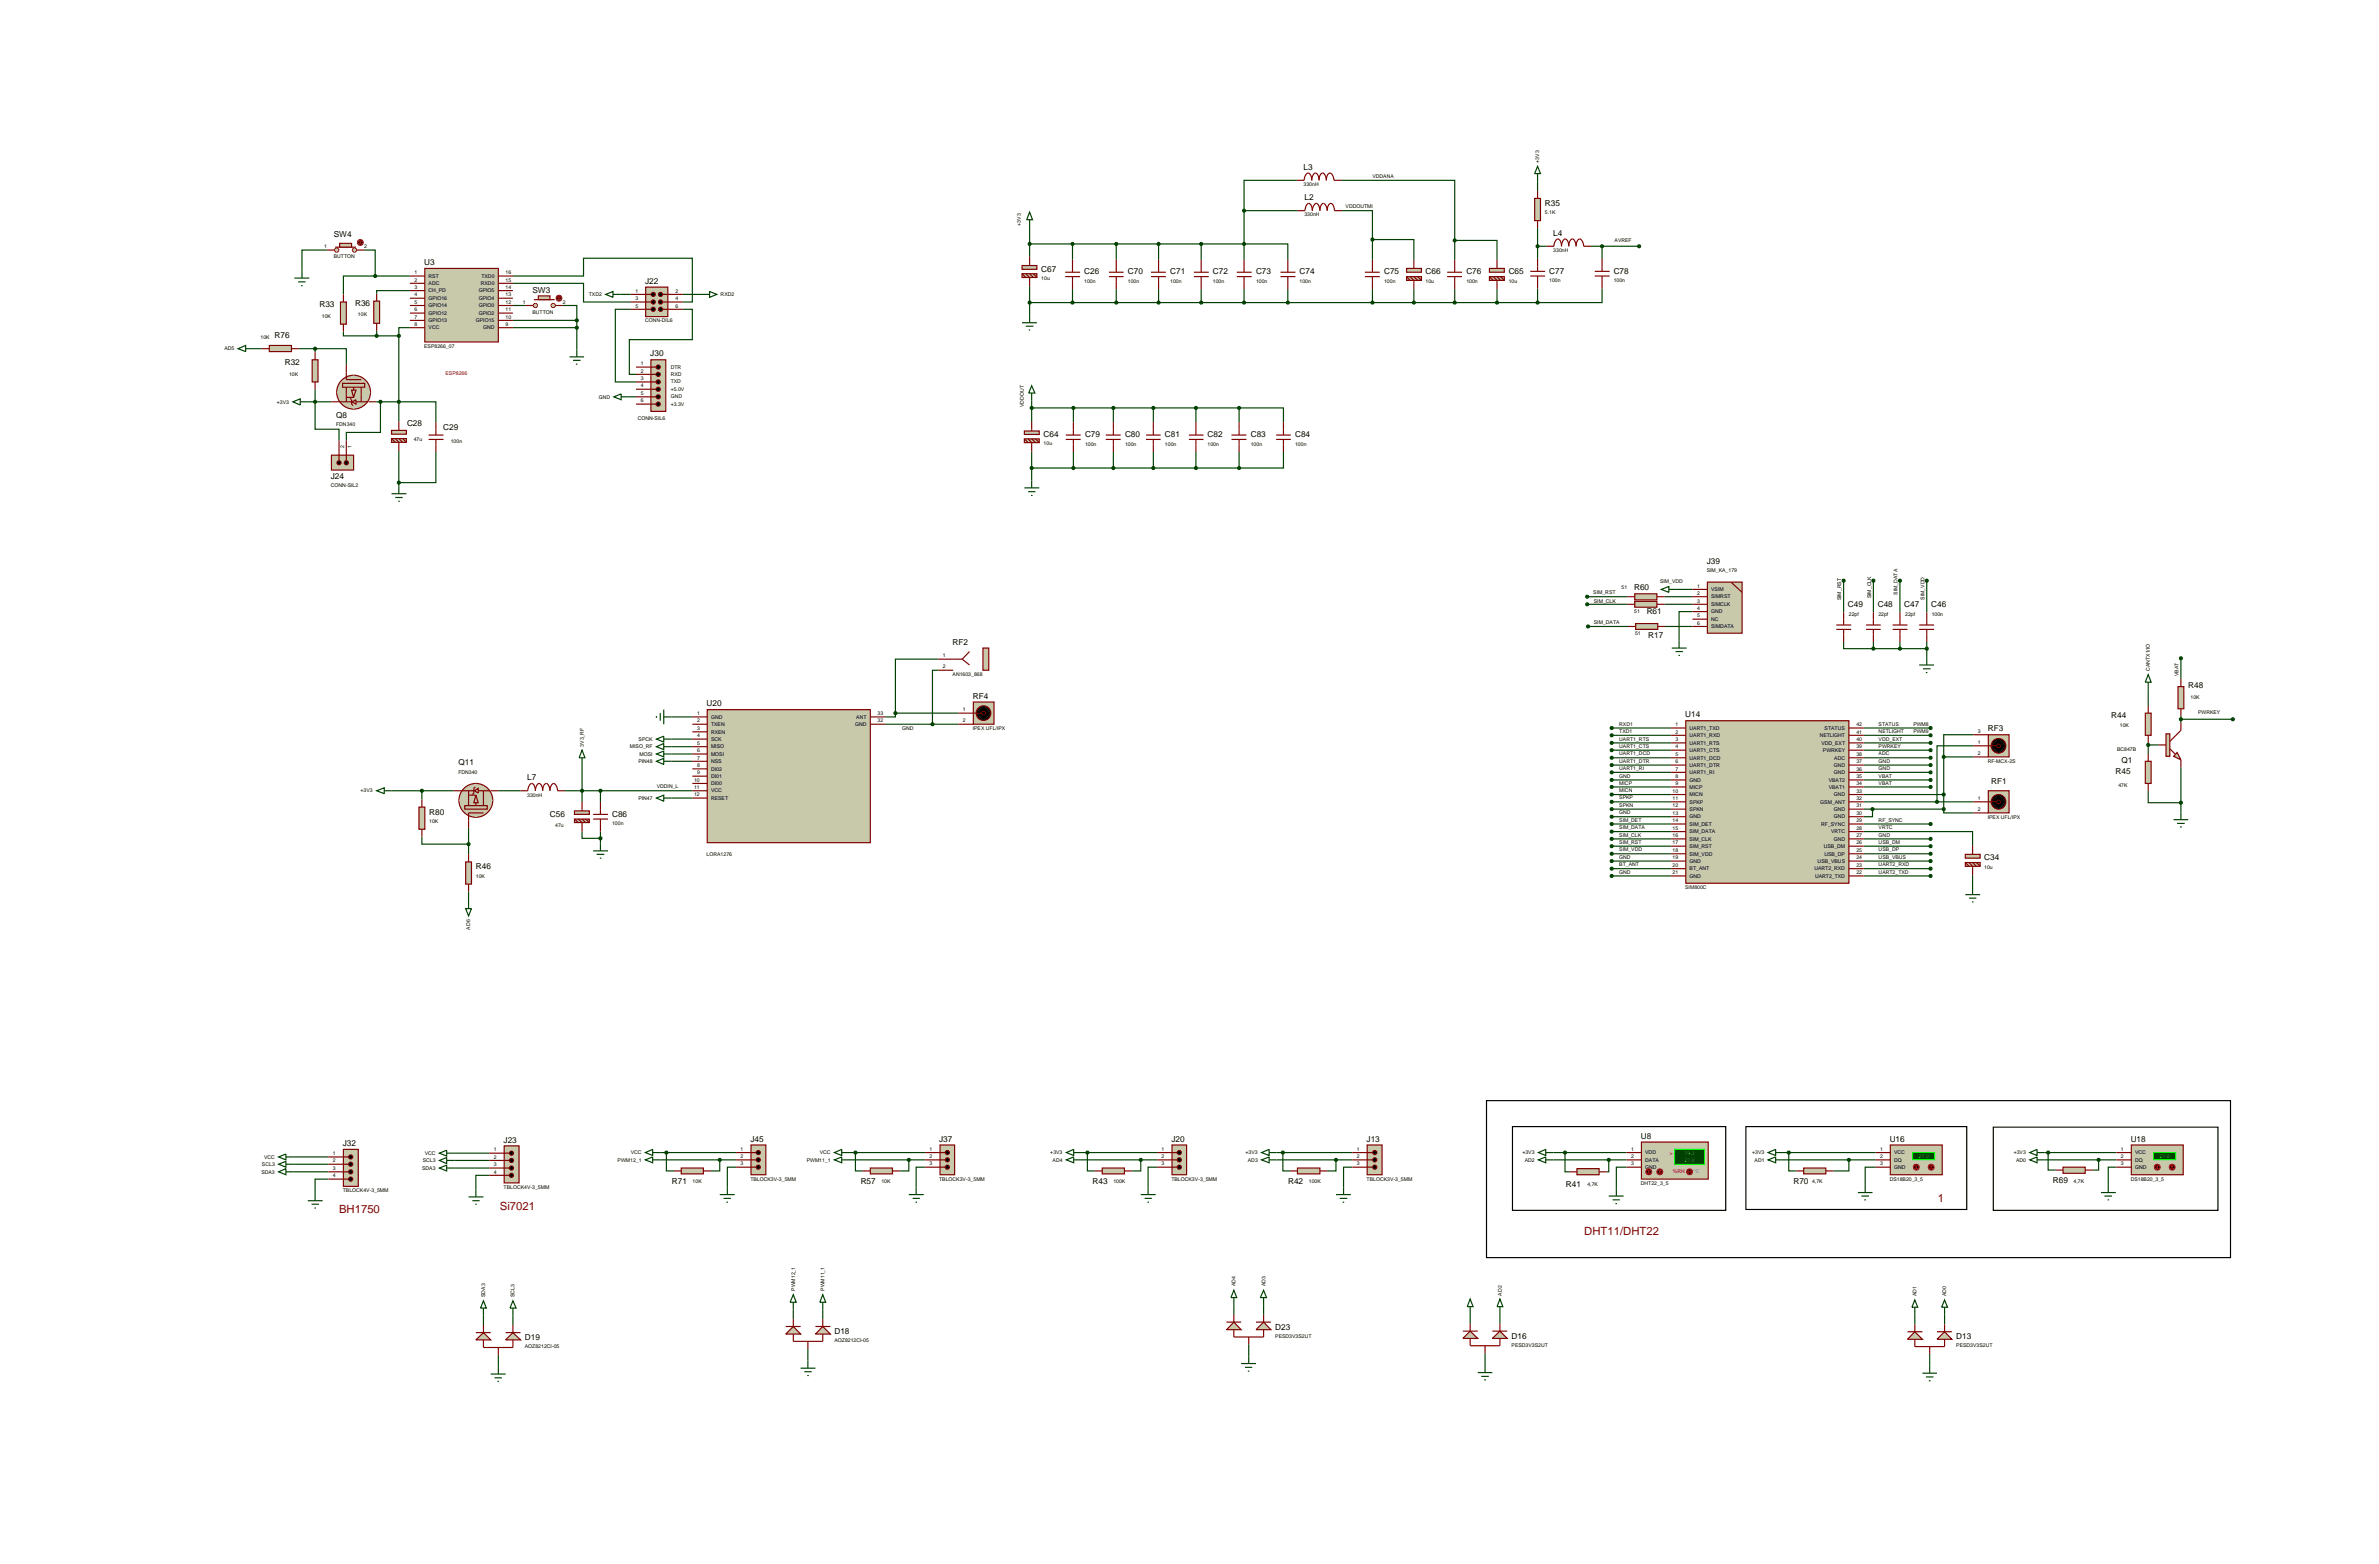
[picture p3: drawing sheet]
<svg xmlns="http://www.w3.org/2000/svg" width="815mm" height="536mm" viewBox="0 0 815 536" stroke-linecap="round" stroke-linejoin="round" font-family="sans-serif">
<defs><g id="words">
<g font-size="3.9" fill="#800000">
<text x="647.4" y="412">Т внутри 1</text>
<text x="116.2" y="415.8">BH1750</text>
<text x="171.3" y="414.5">Si7021</text>
<text x="543" y="423.4">DHT11/DHT22</text>
</g>
<g font-size="2.8">
<text x="446.8" y="58.2">L3</text>
<text x="447.1" y="68.6">L2</text>
<text x="529.5" y="70.6">R35</text>
<text x="114.4" y="81.3">SW4</text>
<text x="532.4" y="80.8">L4</text>
<text x="145.4" y="90.9">U3</text>
<text x="356.9" y="93.1">C67</text>
<text x="371.6" y="94.1">C26</text>
<text x="386.6" y="94.1">C70</text>
<text x="401.1" y="94.1">C71</text>
<text x="415.7" y="94.1">C72</text>
<text x="430.5" y="94.1">C73</text>
<text x="445.4" y="94.1">C74</text>
<text x="474.4" y="94.1">C75</text>
<text x="488.6" y="94.1">C66</text>
<text x="502.6" y="94.1">C76</text>
<text x="517.1" y="94.1">C65</text>
<text x="531" y="93.9">C77</text>
<text x="553.1" y="93.9">C78</text>
<text x="182.5" y="100.3">SW3</text>
<text x="221.1" y="97.3">J22</text>
<text x="109.5" y="105.3">R33</text>
<text x="121.7" y="105">R36</text>
<text x="94.1" y="115.8">R76</text>
<text x="97.6" y="125.1">R32</text>
<text x="222.9" y="122.2">J30</text>
<text x="115.2" y="143.3">Q8</text>
<text x="139.5" y="146.1">C28</text>
<text x="151.9" y="147.3">C29</text>
<text x="357.7" y="149.7">C64</text>
<text x="371.9" y="149.9">C79</text>
<text x="385.6" y="149.9">C80</text>
<text x="399.3" y="149.9">C81</text>
<text x="413.9" y="149.9">C82</text>
<text x="428.7" y="149.9">C83</text>
<text x="443.9" y="149.9">C84</text>
<text x="113.4" y="164.1">J24</text>
<text x="585" y="193.2">J39</text>
<text x="560.1" y="202.4">R60</text>
<text x="633.4" y="208.2">C49</text>
<text x="643.6" y="208.2">C48</text>
<text x="652.7" y="208.2">C47</text>
<text x="661.9" y="208.2">C46</text>
<text x="564.4" y="210.6">R61</text>
<text x="326.5" y="221">RF2</text>
<text x="564.9" y="218.7">R17</text>
<text x="333.4" y="239.5">RF4</text>
<text x="750" y="235.8">R48</text>
<text x="242.2" y="242.1">U20</text>
<text x="577.6" y="245.9">U14</text>
<text x="723.6" y="246">R44</text>
<text x="681.3" y="250.7">RF3</text>
<text x="157.1" y="262.3">Q11</text>
<text x="727.1" y="261.5">Q1</text>
<text x="180.7" y="267.4">L7</text>
<text x="682.5" y="268.9">RF1</text>
<text x="725.1" y="265.3">R45</text>
<text x="147.1" y="279.2">R80</text>
<text x="188.5" y="280.2">C56</text>
<text x="209.8" y="279.9">C86</text>
<text x="163.1" y="298">R46</text>
<text x="680.1" y="294.9">C34</text>
<text x="117.5" y="392.8">J32</text>
<text x="172.6" y="391.6">J23</text>
<text x="257.2" y="391.3">J45</text>
<text x="321.9" y="391.3">J37</text>
<text x="401.5" y="391.3">J20</text>
<text x="468.4" y="391.3">J13</text>
<text x="562.4" y="390.3">U8</text>
<text x="647.7" y="391.3">U16</text>
<text x="730.3" y="391.3">U18</text>
<text x="230.3" y="405.8">R71</text>
<text x="295" y="405.8">R57</text>
<text x="374.5" y="405.8">R43</text>
<text x="441.5" y="405.8">R42</text>
<text x="536.7" y="406.8">R41</text>
<text x="614.7" y="405.8">R70</text>
<text x="703.6" y="405.5">R69</text>
<text x="437.1" y="455.7">D23</text>
<text x="179.9" y="459.3">D19</text>
<text x="286" y="457.2">D18</text>
<text x="518.1" y="458.8">D16</text>
<text x="670.5" y="459">D13</text>
</g>
<g font-size="1.8">
<text x="527.6" y="55.7" transform="rotate(-90 527.6 55.7)">+3V3</text>
<text x="446.8" y="63.8">330nH</text>
<text x="470.4" y="61">VDDANA</text>
<text x="461.2" y="71.4">VDDOUTMI</text>
<text x="349.9" y="77.3" transform="rotate(-90 349.9 77.3)">+3V3</text>
<text x="447.1" y="74.2">330nH</text>
<text x="529.5" y="73.4">5.1K</text>
<text x="553.4" y="82.8">AVREF</text>
<text x="111.1" y="85.1">1</text>
<text x="114.4" y="88.4">BUTTON</text>
<text x="124.8" y="85.1">2</text>
<text x="532.4" y="86.4">330nH</text>
<text x="142.1" y="94">1</text>
<text x="146.9" y="95.2">RST</text>
<text x="165" y="95.2">TXD0</text>
<text x="173.3" y="94">16</text>
<text x="356.9" y="95.9">10u</text>
<text x="142.1" y="101.6">4</text>
<text x="142.1" y="99">3</text>
<text x="142.1" y="96.5">2</text>
<text x="146.9" y="100.2">CH_PD</text>
<text x="146.9" y="97.7">ADC</text>
<text x="164.1" y="100.2">GPIO5</text>
<text x="164.8" y="97.7">RXD0</text>
<text x="173.3" y="101.6">13</text>
<text x="173.3" y="99">14</text>
<text x="173.3" y="96.5">15</text>
<text x="201.8" y="101.5">TXD2</text>
<text x="217.8" y="100.3">1</text>
<text x="231.5" y="100.3">2</text>
<text x="247" y="101.5">RXD2</text>
<text x="371.6" y="96.9">100n</text>
<text x="386.6" y="96.9">100n</text>
<text x="401.1" y="96.9">100n</text>
<text x="415.7" y="96.9">100n</text>
<text x="430.5" y="96.9">100n</text>
<text x="445.4" y="96.9">100n</text>
<text x="474.4" y="96.9">100n</text>
<text x="488.6" y="96.9">10u</text>
<text x="502.6" y="96.9">100n</text>
<text x="517.1" y="96.9">10u</text>
<text x="531" y="96.7">100n</text>
<text x="553.1" y="96.7">100n</text>
<text x="142.1" y="106.7">6</text>
<text x="142.1" y="104.1">5</text>
<text x="146.9" y="107.9">GPIO12</text>
<text x="146.9" y="105.3">GPIO14</text>
<text x="146.9" y="102.8">GPIO16</text>
<text x="164.1" y="107.9">GPIO2</text>
<text x="164.1" y="105.3">GPIO0</text>
<text x="164.1" y="102.8">GPIO4</text>
<text x="173.3" y="106.7">11</text>
<text x="173.3" y="104.1">12</text>
<text x="179.2" y="104.1">1</text>
<text x="182.5" y="107.5">BUTTON</text>
<text x="192.9" y="104.1">2</text>
<text x="217.8" y="102.9">3</text>
<text x="217.8" y="105.4">5</text>
<text x="231.5" y="102.9">4</text>
<text x="231.5" y="105.4">6</text>
<text x="110.3" y="109.1">10K</text>
<text x="122.7" y="108.4">10K</text>
<text x="142.1" y="109.2">7</text>
<text x="142.1" y="111.7">8</text>
<text x="146.9" y="110.4">GPIO13</text>
<text x="146.9" y="112.9">VCC</text>
<text x="163.1" y="110.4">GPIO15</text>
<text x="165.6" y="112.9">GND</text>
<text x="173.3" y="109.2">10</text>
<text x="173.3" y="111.7">9</text>
<text x="221.1" y="110.5">CONN-DIL6</text>
<text x="89.3" y="116.1">10K</text>
<text x="145.4" y="119.2">ESP8266_07</text>
<text x="76.9" y="120.1">AD5</text>
<text x="219.6" y="125.2">1</text>
<text x="99.1" y="128.7">10K</text>
<text x="219.6" y="127.7">2</text>
<text x="219.6" y="130.3">3</text>
<text x="229.9" y="126.3">DTR</text>
<text x="229.9" y="128.9">RXD</text>
<text x="229.9" y="131.4">TXD</text>
<text x="205.2" y="136.6">GND</text>
<text x="219.6" y="132.8">4</text>
<text x="219.6" y="135.4">5</text>
<text x="219.6" y="137.9">6</text>
<text x="229.9" y="134">+5.0V</text>
<text x="229.9" y="136.5">GND</text>
<text x="94.9" y="138.3">+3V3</text>
<text x="229.9" y="139">+3.3V</text>
<text x="350.9" y="139.5" transform="rotate(-90 350.9 139.5)">VDDOUT</text>
<text x="115.2" y="146.1">FDN340</text>
<text x="218.6" y="144.1">CONN-SIL6</text>
<text x="118" y="153.5" transform="rotate(-90 118 153.5)">2</text>
<text x="120.5" y="153.5" transform="rotate(-90 120.5 153.5)">1</text>
<text x="141.8" y="151.2">47u</text>
<text x="154.5" y="151.9">100n</text>
<text x="357.7" y="152.6">10u</text>
<text x="371.9" y="152.7">100n</text>
<text x="385.6" y="152.7">100n</text>
<text x="399.3" y="152.7">100n</text>
<text x="413.9" y="152.7">100n</text>
<text x="428.7" y="152.7">100n</text>
<text x="443.9" y="152.7">100n</text>
<text x="113.4" y="166.9">CONN-SIL2</text>
<text x="585" y="196">SIM_KA_179</text>
<text x="546.1" y="203.7">SIM_RST</text>
<text x="555.8" y="202">51</text>
<text x="569" y="199.8">SIM_VDD</text>
<text x="581.7" y="201.4">1</text>
<text x="581.7" y="203.9">2</text>
<text x="586.5" y="202.6">VSIM</text>
<text x="650.4" y="203.8" transform="rotate(-90 650.4 203.8)">SIM_DATA</text>
<text x="546.3" y="206.5">SIM_CLK</text>
<text x="581.7" y="206.5">3</text>
<text x="581.7" y="209">4</text>
<text x="586.5" y="205.1">SIMRST</text>
<text x="586.5" y="207.7">SIMCLK</text>
<text x="631.1" y="205.8" transform="rotate(-90 631.1 205.8)">SIM_RST</text>
<text x="641.3" y="205.1" transform="rotate(-90 641.3 205.1)">SIM_CLK</text>
<text x="659.6" y="205.6" transform="rotate(-90 659.6 205.6)">SIM_VDD</text>
<text x="546.3" y="213.9">SIM_DATA</text>
<text x="560.1" y="210.1">51</text>
<text x="581.7" y="211.6">5</text>
<text x="581.7" y="214.1">6</text>
<text x="586.5" y="210.2">GND</text>
<text x="586.5" y="212.8">NC</text>
<text x="586.5" y="215.3">SIMDATA</text>
<text x="633.7" y="211">22pf</text>
<text x="643.8" y="211.2">22pf</text>
<text x="653" y="211">22pf</text>
<text x="662.1" y="211">100n</text>
<text x="560.4" y="217.7">51</text>
<text x="323.2" y="225.3">1</text>
<text x="323.2" y="229.1">2</text>
<text x="326.5" y="231.7">AN1603_868</text>
<text x="736.9" y="229.9" transform="rotate(-90 736.9 229.9)">CANTX1/IO</text>
<text x="746.7" y="231.7" transform="rotate(-90 746.7 231.7)">VBAT</text>
<text x="750.8" y="239.7">10K</text>
<text x="238.9" y="245.1">1</text>
<text x="300.8" y="245.1">33</text>
<text x="330" y="243.8">1</text>
<text x="753.4" y="244.6">PWRKEY</text>
<text x="238.9" y="250.2">3</text>
<text x="238.9" y="247.6">2</text>
<text x="243.7" y="251.4">RXEN</text>
<text x="243.7" y="248.8">TXEN</text>
<text x="243.7" y="246.3">GND</text>
<text x="293.1" y="248.8">GND</text>
<text x="293.5" y="246.3">ANT</text>
<text x="300.8" y="247.6">32</text>
<text x="309.2" y="250.2">GND</text>
<text x="330" y="247.6">2</text>
<text x="333.4" y="250.2">IPEX UFL/IPX</text>
<text x="555" y="248.7">RXD1</text>
<text x="555" y="251.2">TXD1</text>
<text x="574.3" y="251.4">2</text>
<text x="574.3" y="248.9">1</text>
<text x="579.1" y="250.1">UART1_TXD</text>
<text x="625.4" y="250.1">STATUS</text>
<text x="636.3" y="251.4">41</text>
<text x="636.3" y="248.9">42</text>
<text x="643.9" y="248.7">STATUS</text>
<text x="643.9" y="251.2">NETLIGHT</text>
<text x="655.8" y="248.7">PWM8</text>
<text x="655.8" y="251.2">PWM9</text>
<text x="677.9" y="251.2">3</text>
<text x="726.6" y="249.1">10K</text>
<text x="200.1" y="255.9" transform="rotate(-90 200.1 255.9)">3V3_RF</text>
<text x="215.9" y="256.5">MISO_RF</text>
<text x="218.9" y="253.9">SPCK</text>
<text x="238.9" y="257.8">6</text>
<text x="238.9" y="255.3">5</text>
<text x="238.9" y="252.7">4</text>
<text x="243.7" y="256.5">MISO</text>
<text x="243.7" y="253.9">SCK</text>
<text x="555" y="253.8">UART1_RTS</text>
<text x="555" y="256.3">UART1_CTS</text>
<text x="574.3" y="256.5">4</text>
<text x="574.3" y="254">3</text>
<text x="579.1" y="257.7">UART1_CTS</text>
<text x="579.1" y="255.2">UART1_RTS</text>
<text x="579.1" y="252.6">UART1_RXD</text>
<text x="623.7" y="252.6">NETLIGHT</text>
<text x="624.3" y="255.2">VDD_EXT</text>
<text x="624.8" y="257.7">PWRKEY</text>
<text x="636.3" y="256.5">39</text>
<text x="636.3" y="254">40</text>
<text x="643.9" y="253.8">VDD_EXT</text>
<text x="643.9" y="256.3">PWRKEY</text>
<text x="677.9" y="255">1</text>
<text x="725.6" y="257.5">BC847B</text>
<text x="218.8" y="261.5">PIN48</text>
<text x="219.2" y="259">MOSI</text>
<text x="238.9" y="260.3">7</text>
<text x="238.9" y="262.9">8</text>
<text x="243.7" y="261.5">NSS</text>
<text x="243.7" y="259">MOSI</text>
<text x="555" y="258.9">UART1_DCD</text>
<text x="555" y="261.4">UART1_DTR</text>
<text x="555" y="263.9">UART1_RI</text>
<text x="574.3" y="261.6">6</text>
<text x="574.3" y="259.1">5</text>
<text x="579.1" y="262.8">UART1_DTR</text>
<text x="579.1" y="260.3">UART1_DCD</text>
<text x="628.5" y="262.8">GND</text>
<text x="628.7" y="260.3">ADC</text>
<text x="636.3" y="261.6">37</text>
<text x="636.3" y="259.1">38</text>
<text x="643.9" y="258.9">ADC</text>
<text x="643.9" y="261.4">GND</text>
<text x="643.9" y="263.9">GND</text>
<text x="677.9" y="258.8">2</text>
<text x="681.3" y="261.4">RF-MCX-2S</text>
<text x="157.1" y="265.1">FDN340</text>
<text x="237.9" y="267.9">10</text>
<text x="238.9" y="265.4">9</text>
<text x="243.7" y="269.1">DI00</text>
<text x="243.7" y="264.1">DI02</text>
<text x="243.7" y="266.6">DI01</text>
<text x="555" y="266.5">GND</text>
<text x="555" y="268.9">MICP</text>
<text x="574.3" y="264.1">7</text>
<text x="574.3" y="266.7">8</text>
<text x="574.3" y="269.1">9</text>
<text x="579.1" y="265.3">UART1_RI</text>
<text x="579.1" y="267.9">GND</text>
<text x="626.8" y="267.9">VBAT2</text>
<text x="628.5" y="265.3">GND</text>
<text x="636.3" y="264.1">36</text>
<text x="636.3" y="266.7">35</text>
<text x="636.3" y="269.1">34</text>
<text x="643.9" y="266.5">VBAT</text>
<text x="643.9" y="268.9">VBAT</text>
<text x="726.1" y="269.8">47K</text>
<text x="123.6" y="271.6">+3V3</text>
<text x="180.7" y="273">330nH</text>
<text x="218.8" y="274.1">PIN47</text>
<text x="225.1" y="270.2">VDDIN_L</text>
<text x="237.9" y="270.4">11</text>
<text x="237.9" y="272.9">12</text>
<text x="243.7" y="271.6">VCC</text>
<text x="243.7" y="274.1">RESET</text>
<text x="555" y="271.5">MICN</text>
<text x="555" y="274">SPKP</text>
<text x="573.3" y="274.2">11</text>
<text x="573.3" y="271.7">10</text>
<text x="579.1" y="275.4">SPKP</text>
<text x="579.1" y="272.9">MICN</text>
<text x="579.1" y="270.3">MICP</text>
<text x="623.9" y="275.4">GSM_ANT</text>
<text x="626.8" y="270.3">VBAT1</text>
<text x="628.5" y="272.9">GND</text>
<text x="636.3" y="271.7">33</text>
<text x="636.3" y="274.2">32</text>
<text x="677.9" y="274.2">1</text>
<text x="147.1" y="282">10K</text>
<text x="555" y="276.5">SPKN</text>
<text x="555" y="279.1">GND</text>
<text x="555" y="281.6">SIM_DET</text>
<text x="573.3" y="281.8">14</text>
<text x="573.3" y="279.3">13</text>
<text x="573.3" y="276.7">12</text>
<text x="579.1" y="280.5">GND</text>
<text x="579.1" y="277.9">SPKN</text>
<text x="628.5" y="277.9">GND</text>
<text x="628.5" y="280.5">GND</text>
<text x="636.3" y="276.7">31</text>
<text x="636.3" y="279.3">30</text>
<text x="636.3" y="281.8">29</text>
<text x="643.9" y="281.6">RF_SYNC</text>
<text x="677.9" y="278">2</text>
<text x="681.3" y="280.6">IPEX UFL/IPX</text>
<text x="190.3" y="283.5">47u</text>
<text x="209.8" y="282.8">100n</text>
<text x="555" y="284.2">SIM_DATA</text>
<text x="555" y="286.7">SIM_CLK</text>
<text x="573.3" y="284.4">15</text>
<text x="573.3" y="286.9">16</text>
<text x="579.1" y="285.6">SIM_DATA</text>
<text x="579.1" y="283">SIM_DET</text>
<text x="624.2" y="283">RF_SYNC</text>
<text x="627.6" y="285.6">VRTC</text>
<text x="636.3" y="284.4">28</text>
<text x="636.3" y="286.9">27</text>
<text x="643.9" y="286.7">GND</text>
<text x="643.9" y="284.2">VRTC</text>
<text x="242.2" y="293.3">LORA1276</text>
<text x="555" y="289.2">SIM_RST</text>
<text x="555" y="291.8">SIM_VDD</text>
<text x="573.3" y="292">18</text>
<text x="573.3" y="289.4">17</text>
<text x="579.1" y="293.2">SIM_VDD</text>
<text x="579.1" y="290.6">SIM_RST</text>
<text x="579.1" y="288.1">SIM_CLK</text>
<text x="625.1" y="290.6">USB_DM</text>
<text x="625.3" y="293.2">USB_DP</text>
<text x="628.5" y="288.1">GND</text>
<text x="636.3" y="289.4">26</text>
<text x="636.3" y="292">25</text>
<text x="643.9" y="289.2">USB_DM</text>
<text x="643.9" y="291.8">USB_DP</text>
<text x="555" y="294.3">GND</text>
<text x="555" y="296.9">BT_ANT</text>
<text x="555" y="299.4">GND</text>
<text x="573.3" y="294.5">19</text>
<text x="573.3" y="297.1">20</text>
<text x="573.3" y="299.6">21</text>
<text x="579.1" y="295.7">GND</text>
<text x="579.1" y="298.3">BT_ANT</text>
<text x="621.9" y="298.3">UART2_RXD</text>
<text x="623" y="295.7">USB_VBUS</text>
<text x="636.3" y="294.5">24</text>
<text x="636.3" y="297.1">23</text>
<text x="636.3" y="299.6">22</text>
<text x="643.9" y="294.3">USB_VBUS</text>
<text x="643.9" y="296.9">UART2_RXD</text>
<text x="643.9" y="299.4">UART2_TXD</text>
<text x="680.1" y="297.7">10u</text>
<text x="163.1" y="300.8">10K</text>
<text x="577.6" y="304.8">SIM800C</text>
<text x="579.1" y="300.8">GND</text>
<text x="622.1" y="300.8">UART2_TXD</text>
<text x="161.2" y="318.6" transform="rotate(-90 161.2 318.6)">AD6</text>
<text x="114.1" y="395.9">1</text>
<text x="145.6" y="395.8">VCC</text>
<text x="169.3" y="394.6">1</text>
<text x="216.2" y="395.6">VCC</text>
<text x="253.8" y="394.4">1</text>
<text x="281" y="395.6">VCC</text>
<text x="318.6" y="394.4">1</text>
<text x="360" y="395.6">+3V3</text>
<text x="398.1" y="394.4">1</text>
<text x="426.9" y="395.6">+3V3</text>
<text x="465.1" y="394.4">1</text>
<text x="521.8" y="395.6">+3V3</text>
<text x="559.1" y="394.4">1</text>
<text x="563.9" y="395.6">VDD</text>
<text x="600.6" y="395.6">+3V3</text>
<text x="644.4" y="394.4">1</text>
<text x="649.2" y="395.6">VCC</text>
<text x="690.2" y="395.6">+3V3</text>
<text x="726.9" y="394.4">1</text>
<text x="731.8" y="395.6">VCC</text>
<text x="89.8" y="399.6">SCL3</text>
<text x="90.5" y="397.1">VCC</text>
<text x="114.1" y="398.4">2</text>
<text x="114.1" y="401">3</text>
<text x="144.7" y="400.9">SDA3</text>
<text x="144.9" y="398.3">SCL3</text>
<text x="169.3" y="397.1">2</text>
<text x="169.3" y="399.7">3</text>
<text x="211.7" y="398.1">PWM12_1</text>
<text x="253.8" y="396.9">2</text>
<text x="253.8" y="399.4">3</text>
<text x="276.5" y="398.1">PWM11_1</text>
<text x="318.6" y="396.9">2</text>
<text x="318.6" y="399.4">3</text>
<text x="360.8" y="398.1">AD4</text>
<text x="398.1" y="396.9">2</text>
<text x="398.1" y="399.4">3</text>
<text x="427.7" y="398.1">AD3</text>
<text x="465.1" y="396.9">2</text>
<text x="465.1" y="399.4">3</text>
<text x="522.6" y="398.1">AD2</text>
<text x="559.1" y="396.9">2</text>
<text x="559.1" y="399.4">3</text>
<text x="563.9" y="398.1">DATA</text>
<text x="563.9" y="400.6">GND</text>
<text x="601.4" y="398.1">AD1</text>
<text x="644.4" y="396.9">2</text>
<text x="644.4" y="399.4">3</text>
<text x="649.2" y="398.1">DQ</text>
<text x="649.2" y="400.6">GND</text>
<text x="691" y="398.1">AD0</text>
<text x="726.9" y="396.9">2</text>
<text x="726.9" y="399.4">3</text>
<text x="731.8" y="398.1">DQ</text>
<text x="731.8" y="400.6">GND</text>
<text x="89.6" y="402.2">SDA3</text>
<text x="114.1" y="403.5">4</text>
<text x="169.3" y="402.2">4</text>
<text x="172.6" y="407.4">TBLOCK4V-3_5MM</text>
<text x="237.4" y="405.3">10K</text>
<text x="257.2" y="404.6">TBLOCK3V-3_5MM</text>
<text x="302.1" y="405.3">10K</text>
<text x="321.9" y="404.6">TBLOCK3V-3_5MM</text>
<text x="381.6" y="405.3">100K</text>
<text x="401.5" y="404.6">TBLOCK3V-3_5MM</text>
<text x="448.6" y="405.3">100K</text>
<text x="468.4" y="404.6">TBLOCK3V-3_5MM</text>
<text x="544.1" y="406.4">4,7K</text>
<text x="562.4" y="406.1">DHT22_3_5</text>
<text x="621.1" y="405.3">4,7K</text>
<text x="647.7" y="404.6">DS18B20_3_5</text>
<text x="710.7" y="405.3">4,7K</text>
<text x="730.3" y="404.6">DS18B20_3_5</text>
<text x="117.5" y="408.6">TBLOCK4V-3_5MM</text>
<text x="272.5" y="442.4" transform="rotate(-90 272.5 442.4)">PWM12_1</text>
<text x="282.6" y="442.4" transform="rotate(-90 282.6 442.4)">PWM11_1</text>
<text x="423.5" y="440.9" transform="rotate(-90 423.5 440.9)">AD4</text>
<text x="433.7" y="440.9" transform="rotate(-90 433.7 440.9)">AD3</text>
<text x="514.7" y="444" transform="rotate(-90 514.7 444)">AD2</text>
<text x="166.3" y="444.5" transform="rotate(-90 166.3 444.5)">SDA3</text>
<text x="176.4" y="444.5" transform="rotate(-90 176.4 444.5)">SCL3</text>
<text x="656.9" y="444.2" transform="rotate(-90 656.9 444.2)">AD1</text>
<text x="667.1" y="444.2" transform="rotate(-90 667.1 444.2)">AD0</text>
<text x="286" y="460">AOZ8212CI-05</text>
<text x="437.1" y="458.5">PESD3V3S2UT</text>
<text x="518.1" y="461.6">PESD3V3S2UT</text>
<text x="670.5" y="461.8">PESD3V3S2UT</text>
<text x="179.9" y="462.1">AOZ8212CI-05</text>
</g>
<text font-size="1.8" fill="#800000" x="152.7" y="128.4">ESP8266</text>
<g font-size="1.8" fill="#c00000">
<text x="572.3" y="395.8">&gt;</text>
<text x="573.4" y="402.1">%RH</text>
</g>
<g font-size="1.8" fill="#0f0">
<text x="577.4" y="395.8">79.3</text>
<text x="577.4" y="398.3">27.0</text>
<text x="657.7" y="396.8">27.0</text>
<text x="740.2" y="396.8">27.0</text>
</g>
<text font-size="1.8" fill="#808080" x="580.5" y="402.1">°C</text>
</g></defs>
<g fill="none" stroke="#004000" stroke-width=".4">
<path d="M352.9 77.8v10.2M426.4 72.2v16.8M426.4 72.2h18.3M444.5 61.8h-18.1v10.4M459.7 61.8h38.9v20.6M460 72.2h10.4v9.9M527 62.1v3.4M527 78.2v10.5M112.1 85.7h-8.6v7.1M124.8 85.7h3.8v8.9M128.6 94.6h-10.9v6.3M128.6 94.6h11.9"/>
<path d="M140.5 99.6h-11.4v1.1M175.8 97.1h24.2v6.4h16.2M175.8 94.6h24.2v-6.1h37.3v15h-3.3M352.9 83.6h88.5v5.4M352.9 98.1v12.5M367.6 83.6v5.4M367.6 99.1v4.6M382.6 83.6v5.4M382.6 99.1v4.6M397.1 83.6v5.4M397.1 99.1v4.6M411.7 83.6v5.4"/>
<path d="M411.7 99.1v4.6M426.4 99.1v4.6M441.4 99.1v4.6M470.4 82.1h14.2v6.9M470.4 82.1v6.9M470.4 99.1v4.6M484.6 99.1v4.6M498.6 82.4h14.5v6.6M498.6 82.4v6.6M498.6 99.1v4.6M513.1 99.1v4.6M527 98.9v4.8"/>
<path d="M527 84.4h3.1M545.3 84.4h16.5M549.1 98.9v4.8h-22.1M549.1 84.4v4.3M86.7 119.5h3M102.4 119.5h5.6M108 119.5h10.7v5.5M108 119.5v1.2M117.7 113.6v1.5h11.4M129.1 113.4v1.7M129.1 115.1h7.6M136.7 115.1v29.4"/>
<path d="M140.5 112.3h-3.8v2.8M175.8 112.3h21.9M175.8 104.7h4.4M175.8 109.8h21.9M192.9 104.7h4.8v5.1M197.7 109.8v9.9M212.7 100.9h3.5M216.2 106h-5.3v24.9h7.1M234 106h3.3v10.4h-21.6v11.9h2.3M234 100.9h6.6M350.3 110.6h5.1M351.6 111.8h2.6"/>
<path d="M352.6 113.1h.5M352.9 103.7h174.1M105.5 137.7h8.1M108 133.4v13.7h8.2v3.9M128.9 137.7h20.5v7M130.4 137.7v10.5h-11.7v2.8M215.5 136h2.5M353.6 139.8h71.1M353.6 137.2v7.4M367.9 139.8v4.9M381.6 139.8v4.9M395.3 139.8v4.9"/>
<path d="M409.9 139.8v4.9M424.7 139.8h15.2v4.9M424.7 139.8v4.9M136.7 154.6v12.1M149.4 154.9v10.5h-12.7M353.6 154.8v9.9M367.9 154.9v5.5M381.6 154.9v5.5M395.3 154.9v5.5M409.9 154.9v5.5M424.7 154.9v5.5M439.9 154.9v5.5h-15.2"/>
<path d="M353.6 160.4h71.1M631.9 199v10.9M642.1 199v10.9M651.2 199v10.9M660.4 199v10.9M544 204.5h13.8M544 207.1h13.8M544.3 214.7h13.7M570.5 204.5h9.6M570.5 207.1h9.6M570.7 214.7h9.4M574.5 202h5.6"/>
<path d="M580.1 209.6h-4.6v9.9M631.9 220v2.3h10.2M642.1 220v2.3M651.2 220v2.3M660.4 220v5.4M321.6 225.9h-14.7v18.5M321.6 229.7h-2v18.5M642.1 222.3h18.3M736.3 236.3v5.6M747.5 225.6v7.1M230.1 253.3h7.2M230.1 255.9h7.2"/>
<path d="M230.1 258.4h7.2M230.1 245.7h7.2M303.4 248.2h25.1M306.9 244.4v1.3h-3.5M306.9 244.4h21.6M552.4 249.5h20.4M552.4 252h20.4M552.4 254.6h20.4M552.4 257.1h20.4M552.4 259.7h20.4M638.8 249.5h22.9M638.8 252h22.9"/>
<path d="M638.8 254.6h22.9M638.8 257.1h22.9M638.8 259.7h22.9M666.2 259.4v17.9M666.2 259.4h10.2M676.4 255.6h-12.5v19.2M676.4 251.8h-10.2v7.6M736.3 255.3h3.6M736.3 254.6v3.8M747.5 245.4v2.3M747.5 246.5h17.8M134.2 271h21.3"/>
<path d="M144.6 271v3M170.8 271h7.6M193.6 271h43.7M199.5 262.2v12.6M205.8 271v3.8M230.1 260.9h7.2M230.1 273.5h7.2M552.4 262.2h20.4M552.4 264.7h20.4M552.4 267.3h20.4M552.4 269.7h20.4M552.4 272.3h20.4"/>
<path d="M552.4 274.8h20.4M552.4 277.3h20.4M552.4 279.9h20.4M638.8 262.2h22.9M638.8 264.7h22.9M638.8 267.3h22.9M638.8 269.7h22.9M638.8 272.3h27.4M638.8 274.8h37.6M638.8 277.3h27.4M641.8 277.3v2.6h-3M666.2 277.3v1.3h10.2"/>
<path d="M736.3 271v4.1h11.2M747.5 263v15.4M144.6 286.7v2.6h16M160.6 283.7v9.1M199.5 285v2.3h6.3M205.8 285v4M552.4 282.4h20.4M552.4 285h20.4M552.4 287.5h20.4M552.4 290h20.4M552.4 292.6h20.4M552.4 295.1h20.4"/>
<path d="M552.4 297.7h20.4M638.8 285h37.3v4.8M638.8 282.4h22.9M638.8 287.5h22.9M638.8 290h22.9M638.8 292.6h22.9M638.8 295.1h22.9M638.8 297.7h22.9M160.6 305.5v3.3M552.4 300.2h20.4M638.8 300.2h22.9M676.1 300v4"/>
<path d="M100.5 396.5h12.1M100.5 399h12.1M155.7 395.2h12M155.7 397.7h12M226.3 397.5h26M226.3 395h26M228.4 395v6.3h2.6M246.7 397.5v3.8h-3M252.3 400h-3v6.9M291 397.5h26.1M291 395h26.1M293.2 395v6.3h2.5"/>
<path d="M311.5 397.5v3.8h-3.1M317.1 400h-3.1v6.9M370.5 397.5h26.1M370.5 395h26.1M372.7 395v6.3h2.5M391 397.5v3.8h-3.1M396.6 400h-3.1v6.9M437.5 397.5h26M437.5 395h26M439.7 395v6.3h2.5M457.9 397.5v3.8h-3M463.5 400h-3v6.9"/>
<path d="M532.4 397.5h25.1M532.4 395h25.1M536.4 395v6.6h1.6M551.4 397.5v4.1h-.7M557.5 400h-3.5v7.4M611.1 397.5h31.8M611.1 395h31.8M613.1 395v6.3h2.6M633.7 397.5v3.8h-5.3M642.9 400h-3.6v6.1M700.8 397.5h24.6M700.8 395h24.6"/>
<path d="M702 395v6h2.6M719.3 397.5v3.5h-2M725.4 400h-2.8v6.1M100.5 401.6h12.1M112.6 404.1h-4.6v4.8M155.7 400.3h12M167.7 402.8h-4.6v4.9M165.7 450.8v3.3M175.8 450.8v3.3M271.9 448.8v3.3M282 448.8v3.3M422.9 447.3v3.3"/>
<path d="M433.1 447.3v3.3M503.9 450.3v3.3M514.1 450.3v3.3M656.3 450.6v3.3M666.5 450.6v3.3M170.8 464.3v4.1M276.9 462.3v4M428 460.7v4.1M509 463.8v4M661.4 464v4.1"/>
</g>
<g fill="none" stroke="#800000" stroke-width=".4">
<path d="M365.1 94.8h5.1M365.1 93.3h5.1M367.6 89v4.3M367.6 94.8v4.3M380.1 94.8h5M380.1 93.3h5M382.6 89v4.3M382.6 94.8v4.3M394.5 94.8h5.1M394.5 93.3h5.1M397.1 89v4.3M397.1 94.8v4.3"/>
<path d="M409.2 94.8h5.1M409.2 93.3h5.1M411.7 89v4.3M411.7 94.8v4.3M423.9 94.8h5.1M423.9 93.3h5.1M426.4 89v4.3M426.4 94.8v4.3M438.9 94.8h5.1M438.9 93.3h5.1M441.4 89v4.3M441.4 94.8v4.3"/>
<path d="M467.8 94.8h5.1M467.8 93.3h5.1M470.4 89v4.3M470.4 94.8v4.3M496 94.8h5.1M496 93.3h5.1M498.6 89v4.3M498.6 94.8v4.3"/>
</g>
<path d="M367.3 103.3l.3-.1-.5 .5zM367.6 103.2l.5 .5zM368.1 103.7l-.5 .5zM367.1 103.7l.5 .5z" fill="#004000" stroke="#004000" stroke-width=".4"/>
<path d="M367.1 103.7l.5-.5 .5 .5-.5 .5z" fill="#004000"/>
<path d="M382.3 103.3l.3-.1-.5 .5zM382.6 103.2l.5 .5zM382.6 104.2l.5-.5zM382.1 103.7l.5 .5z" fill="#004000" stroke="#004000" stroke-width=".4"/>
<path d="M382.6 103.2l.5 .5-.5 .5-.5-.5z" fill="#004000"/>
<path d="M396.8 103.3l.3-.1-.5 .5zM397.1 103.2l.5 .5zM397.1 104.2l.5-.5zM396.6 103.7l.5 .5z" fill="#004000" stroke="#004000" stroke-width=".4"/>
<path d="M396.6 103.7l.5-.5 .5 .5-.5 .5z" fill="#004000"/>
<path d="M411.3 103.4l.4-.2-.5 .5zM411.7 103.2l.5 .5zM412.2 103.7l-.5 .5zM411.2 103.7l.5 .5z" fill="#004000" stroke="#004000" stroke-width=".4"/>
<path d="M411.2 103.7l.5-.5 .5 .5-.5 .5z" fill="#004000"/>
<path d="M426.1 103.3l.3-.1-.5 .5zM426.4 103.2l.5 .5zM426.9 103.7l-.5 .5zM425.9 103.7l.5 .5z" fill="#004000" stroke="#004000" stroke-width=".4"/>
<path d="M426.4 103.2l.5 .5-.5 .5-.5-.5z" fill="#004000"/>
<path d="M441.1 103.3l.3-.1-.5 .5zM441.4 103.2l.5 .5zM441.9 103.7l-.5 .5zM440.9 103.7l.5 .5z" fill="#004000" stroke="#004000" stroke-width=".4"/>
<path d="M440.9 103.7l.5-.5 .5 .5-.5 .5z" fill="#004000"/>
<path d="M470.1 103.3l.3-.1-.5 .5zM470.4 103.2l.5 .5zM470.4 104.2l.5-.5zM469.9 103.7l.5 .5z" fill="#004000" stroke="#004000" stroke-width=".4"/>
<path d="M470.4 103.2l.5 .5-.5 .5-.5-.5z" fill="#004000"/>
<path d="M498.3 103.3l.3-.1-.5 .5zM498.6 103.2l.5 .5zM498.6 104.2l.5-.5zM498.1 103.7l.5 .5z" fill="#004000" stroke="#004000" stroke-width=".4"/>
<path d="M498.6 103.2l.5 .5-.5 .5-.5-.5z" fill="#004000"/>
<path d="M352.9 72.7l1 2.6h-2zM352.9 75.3v2.5" fill="none" stroke="#004000" stroke-width=".4"/>
<path d="M367.2 83.3l.4-.2-.5 .5zM367.6 83.1l.5 .5zM368.1 83.6l-.5 .5zM367.1 83.6l.5 .5z" fill="#004000" stroke="#004000" stroke-width=".4"/>
<path d="M367.1 83.6l.5-.5 .5 .5-.5 .5z" fill="#004000"/>
<path d="M382.3 83.2l.3-.1-.5 .5zM382.6 83.1l.5 .5zM383.1 83.6l-.5 .5zM382.1 83.6l.5 .5z" fill="#004000" stroke="#004000" stroke-width=".4"/>
<path d="M382.6 83.1l.5 .5-.5 .5-.5-.5z" fill="#004000"/>
<path d="M396.7 83.3l.4-.2-.5 .5zM397.1 83.1l.5 .5zM397.6 83.6l-.5 .5zM396.6 83.6l.5 .5z" fill="#004000" stroke="#004000" stroke-width=".4"/>
<path d="M396.6 83.6l.5-.5 .5 .5-.5 .5z" fill="#004000"/>
<path d="M411.3 83.3l.4-.2-.5 .5zM411.7 83.1l.5 .5zM412.2 83.6l-.5 .5zM411.2 83.6l.5 .5z" fill="#004000" stroke="#004000" stroke-width=".4"/>
<path d="M411.2 83.6l.5-.5 .5 .5-.5 .5z" fill="#004000"/>
<path d="M426.1 83.2l.3-.1-.5 .5zM426.4 83.1l.5 .5zM426.9 83.6l-.5 .5zM425.9 83.6l.5 .5z" fill="#004000" stroke="#004000" stroke-width=".4"/>
<path d="M426.4 83.1l.5 .5-.5 .5-.5-.5z" fill="#004000"/>
<path d="M444.5 61.8h2.5l.5-1.7a.9 .9 0 0 1 .9-.8 .9 .9 0 0 1 .9 .8l.3 1.7 .2-1.2a1.09 1.09 0 0 1 1.1-1.3 1.09 1.09 0 0 1 1 1.3l.2 1.2 .2-1.2a1.09 1.09 0 0 1 1-1.3 1.09 1.09 0 0 1 1.1 1.3l.2 1.2 .2-1.2a1.02 1.02 0 0 1 .7-1.2 1.02 1.02 0 0 1 1.2 .7l.5 1.7h2.5M444.7 72.2h2.6l.2-1.2a1.09 1.09 0 0 1 1.1-1.3 1.09 1.09 0 0 1 1 1.3l.2 1.2 .5-1.7a.88 .88 0 0 1 .8-.8 .88 .88 0 0 1 .9 .8l.4 1.7 .2-1.2a1.17 1.17 0 0 1 1.3-1.2l.8 1.2 .2 1.2 .2-1.2a1.09 1.09 0 0 1 1-1.3 1.09 1.09 0 0 1 1.1 1.3l.2 1.2h2.6" fill="none" stroke="#800000" stroke-width=".4"/>
<path d="M426.1 71.8l.3-.1-.5 .5zM426.4 71.7l.5 .5zM426.9 72.2l-.5 .5zM425.9 72.2l.5 .5z" fill="#004000" stroke="#004000" stroke-width=".4"/>
<path d="M425.9 72.2l.5-.5 .5 .5-.5 .5z" fill="#004000"/>
<path d="M524.5 94.6h5.1M524.5 93h5.1M527 88.7v4.3M527 94.6v4.3M530.1 84.4h2.5l.5-1.7a.9 .9 0 0 1 .9-.8 .9 .9 0 0 1 .8 .8l.4 1.7 .2-1.2a1.09 1.09 0 0 1 1.1-1.3 1.09 1.09 0 0 1 1 1.3l.2 1.2 .2-1.2a1.09 1.09 0 0 1 1-1.3 1.09 1.09 0 0 1 1.1 1.3l.2 1.2 .2-1.2a1.02 1.02 0 0 1 .7-1.2 1.02 1.02 0 0 1 1.2 .7l.5 1.7h2.5M546.6 94.6h5.1M546.6 93h5.1M549.1 88.7v4.3M549.1 94.6v4.3" fill="none" stroke="#800000" stroke-width=".4"/>
<path d="M526.7 103.3l.3-.1-.5 .5zM527 103.2l.5 .5zM527 104.2l.5-.5zM526.5 103.7l.5 .5z" fill="#004000" stroke="#004000" stroke-width=".4"/>
<path d="M527 103.2l.5 .5-.5 .5-.5-.5z" fill="#004000"/>
<path d="M527 57l1 2.5h-2zM527 59.5v2.6" fill="none" stroke="#004000" stroke-width=".4"/>
<path d="M526 68h2v7.6h-2z" fill="#c8c8aa" stroke="#800000" stroke-width=".4"/>
<path d="M527 65.5v2.5M527 75.6v2.6" fill="none" stroke="#800000" stroke-width=".4"/>
<path d="M526.6 84.1l.4-.2-.5 .5zM527 83.9l.5 .5zM527 84.9l.5-.5zM526.5 84.4l.5 .5z" fill="#004000" stroke="#004000" stroke-width=".4"/>
<path d="M526.5 84.4l.5-.5 .5 .5-.5 .5z" fill="#004000"/>
<g fill="none" stroke="#800000" stroke-width=".4">
<path d="M365.3 150.6h5.1M365.3 149.1h5.1M367.9 144.7v4.4M367.9 150.6v4.3M379 150.6h5.1M379 149.1h5.1M381.6 144.7v4.4M381.6 150.6v4.3M392.8 150.6h5M392.8 149.1h5M395.3 144.7v4.4M395.3 150.6v4.3"/>
<path d="M407.5 150.6h5M407.5 149.1h5M409.9 144.7v4.4M409.9 150.6v4.3M422.1 150.6h5.1M422.1 149.1h5.1M424.7 144.7v4.4M424.7 150.6v4.3M437.4 150.6h5M437.4 149.1h5M439.9 144.7v4.4M439.9 150.6v4.3"/>
</g>
<path d="M353.6 132.2l1.1 2.5h-2.1zM353.6 134.7v2.5M351.1 167.2h5.1M352.4 168.5h2.5M353.4 169.8h.5M353.6 164.7v2.5" fill="none" stroke="#004000" stroke-width=".4"/>
<path d="M367.5 160.1l.4-.2-.5 .5zM367.9 159.9l.5 .5zM368.4 160.4l-.5 .5zM367.4 160.4l.5 .5z" fill="#004000" stroke="#004000" stroke-width=".4"/>
<path d="M367.4 160.4l.5-.5 .5 .5-.5 .5z" fill="#004000"/>
<path d="M381.2 160.1l.4-.2-.5 .5zM381.6 159.9l.5 .5zM382.1 160.4l-.5 .5zM381.1 160.4l.5 .5z" fill="#004000" stroke="#004000" stroke-width=".4"/>
<path d="M381.1 160.4l.5-.5 .5 .5-.5 .5z" fill="#004000"/>
<path d="M394.9 160.1l.4-.2-.5 .5zM395.3 159.9l.5 .5zM395.3 160.9l.5-.5zM394.8 160.4l.5 .5z" fill="#004000" stroke="#004000" stroke-width=".4"/>
<path d="M394.8 160.4l.5-.5 .5 .5-.5 .5z" fill="#004000"/>
<path d="M409.6 160l.3-.1-.5 .5zM409.9 159.9l.5 .5zM409.9 160.9l.5-.5zM409.4 160.4l.5 .5z" fill="#004000" stroke="#004000" stroke-width=".4"/>
<path d="M409.4 160.4l.5-.5 .5 .5-.5 .5z" fill="#004000"/>
<path d="M424.4 160l.3-.1-.5 .5zM424.7 159.9l.5 .5zM425.2 160.4l-.5 .5zM424.2 160.4l.5 .5z" fill="#004000" stroke="#004000" stroke-width=".4"/>
<path d="M424.2 160.4l.5-.5 .5 .5-.5 .5z" fill="#004000"/>
<path d="M367.5 139.5l.4-.2-.5 .5zM367.9 139.3l.5 .5zM368.4 139.8l-.5 .5zM367.4 139.8l.5 .5z" fill="#004000" stroke="#004000" stroke-width=".4"/>
<path d="M367.4 139.8l.5-.5 .5 .5-.5 .5z" fill="#004000"/>
<path d="M381.2 139.5l.4-.2-.5 .5zM381.6 139.3l.5 .5zM382.1 139.8l-.5 .5zM381.1 139.8l.5 .5z" fill="#004000" stroke="#004000" stroke-width=".4"/>
<path d="M381.1 139.8l.5-.5 .5 .5-.5 .5z" fill="#004000"/>
<path d="M394.9 139.5l.4-.2-.5 .5zM395.3 139.3l.5 .5zM395.8 139.8l-.5 .5zM394.8 139.8l.5 .5z" fill="#004000" stroke="#004000" stroke-width=".4"/>
<path d="M394.8 139.8l.5-.5 .5 .5-.5 .5z" fill="#004000"/>
<path d="M409.6 139.4l.3-.1-.5 .5zM409.9 139.3l.5 .5zM410.4 139.8l-.5 .5zM409.4 139.8l.5 .5z" fill="#004000" stroke="#004000" stroke-width=".4"/>
<path d="M409.4 139.8l.5-.5 .5 .5-.5 .5z" fill="#004000"/>
<path d="M424.4 139.4l.3-.1-.5 .5zM424.7 139.3l.5 .5zM425.2 139.8l-.5 .5zM424.2 139.8l.5 .5z" fill="#004000" stroke="#004000" stroke-width=".4"/>
<path d="M424.2 139.8l.5-.5 .5 .5-.5 .5z" fill="#004000"/>
<g fill="#c8c8aa" stroke="#800000" stroke-width=".4">
<path d="M350.3 91h5.1v1.3h-5.1z"/>
<path d="M350.3 93.8h5.1v1.3h-5.1z"/>
</g>
<path d="M350.3 93.8l1.3 1.3M351.6 93.8l1.3 1.3v3M352.9 88v3M352.9 93.8l1.3 1.3M354.2 93.8l1.2 1.3" fill="none" stroke="#800000" stroke-width=".4"/>
<path d="M352.6 83.2l.3-.1-.5 .5zM352.9 83.1l.5 .5zM353.4 83.6l-.5 .5zM352.4 83.6l.5 .5z" fill="#004000" stroke="#004000" stroke-width=".4"/>
<path d="M352.4 83.6l.5-.5 .5 .5-.5 .5z" fill="#004000"/>
<path d="M352.6 103.3l.3-.1-.5 .5zM352.9 103.2l.5 .5zM352.9 104.2l.5-.5zM352.4 103.7l.5 .5z" fill="#004000" stroke="#004000" stroke-width=".4"/>
<path d="M352.9 103.2l.5 .5-.5 .5-.5-.5z" fill="#004000"/>
<g fill="#c8c8aa" stroke="#800000" stroke-width=".4">
<path d="M482.1 92h5.1v1.3h-5.1z"/>
<path d="M482.1 94.8h5.1v1.3h-5.1z"/>
</g>
<path d="M482.1 94.8l1.2 1.3M483.3 94.8l1.3 1.3v3M484.6 89v3M484.6 94.8l1.3 1.3M485.9 94.8l1.3 1.3" fill="none" stroke="#800000" stroke-width=".4"/>
<path d="M484.3 103.3l.3-.1-.5 .5zM484.6 103.2l.5 .5zM484.6 104.2l.5-.5zM484.1 103.7l.5 .5z" fill="#004000" stroke="#004000" stroke-width=".4"/>
<path d="M484.6 103.2l.5 .5-.5 .5-.5-.5z" fill="#004000"/>
<path d="M470 81.8l.4-.2-.5 .5zM470.4 81.6l.5 .5zM470.9 82.1l-.5 .5zM469.9 82.1l.5 .5z" fill="#004000" stroke="#004000" stroke-width=".4"/>
<path d="M469.9 82.1l.5-.5 .5 .5-.5 .5z" fill="#004000"/>
<g fill="#c8c8aa" stroke="#800000" stroke-width=".4">
<path d="M510.5 92h5.1v1.3h-5.1z"/>
<path d="M510.5 94.8h5.1v1.3h-5.1z"/>
</g>
<path d="M510.5 94.8l1.3 1.3M511.8 94.8l1.3 1.3v3M513.1 89v3M513.1 94.8l1.2 1.3M514.3 94.8l1.3 1.3" fill="none" stroke="#800000" stroke-width=".4"/>
<path d="M512.7 103.4l.4-.2-.5 .5zM513.1 103.2l.5 .5zM513.6 103.7l-.5 .5zM512.6 103.7l.5 .5z" fill="#004000" stroke="#004000" stroke-width=".4"/>
<path d="M512.6 103.7l.5-.5 .5 .5-.5 .5z" fill="#004000"/>
<path d="M498.3 82l.3-.1-.5 .5zM498.6 81.9l.5 .5zM498.6 82.9l.5-.5zM498.1 82.4l.5 .5z" fill="#004000" stroke="#004000" stroke-width=".4"/>
<path d="M498.6 81.9l.5 .5-.5 .5-.5-.5z" fill="#004000"/>
<g fill="#c8c8aa" stroke="#800000" stroke-width=".4">
<path d="M351.1 147.7h5.1v1.2h-5.1z"/>
<path d="M351.1 150.4h5.1v1.3h-5.1z"/>
</g>
<path d="M351.1 150.4l1.3 1.3M352.4 150.4l1.2 1.3v3.1M353.6 144.6v3.1M353.6 150.4l1.3 1.3M354.9 150.4l1.3 1.3" fill="none" stroke="#800000" stroke-width=".4"/>
<path d="M353.2 160.1l.4-.2-.5 .5zM353.6 159.9l.5 .5zM354.1 160.4l-.5 .5zM353.1 160.4l.5 .5z" fill="#004000" stroke="#004000" stroke-width=".4"/>
<path d="M353.1 160.4l.5-.5 .5 .5-.5 .5z" fill="#004000"/>
<path d="M353.2 139.5l.4-.2-.5 .5zM353.6 139.3l.5 .5zM354.1 139.8l-.5 .5zM353.1 139.8l.5 .5z" fill="#004000" stroke="#004000" stroke-width=".4"/>
<path d="M353.1 139.8l.5-.5 .5 .5-.5 .5z" fill="#004000"/>
<path d="M509.5 377.2h255v53.8h-255zM598.4 386.1h75.7v28.4h-75.7zM683.2 386.3h77v28.5h-77z" fill="none" stroke="#000" stroke-width=".4"/>
<path d="M657.8 227.9h5.1M659.1 229.2h2.6M660.1 230.5h.5M660.4 225.4v2.5" fill="none" stroke="#004000" stroke-width=".4"/>
<path d="M577.8 247h55.9v55.7h-55.9z" fill="#c8c8aa" stroke="#800000" stroke-width=".4"/>
<g fill="none" stroke="#800000" stroke-width=".4">
<path d="M572.8 259.7h5M572.8 257.1h5M572.8 254.6h5M572.8 252h5M572.8 249.5h5M633.7 259.7h5.1M633.7 257.1h5.1M633.7 254.6h5.1M633.7 252h5.1M633.7 249.5h5.1M572.8 264.7h5M572.8 267.3h5"/>
<path d="M572.8 269.7h5M572.8 272.3h5M572.8 274.8h5M572.8 277.3h5M572.8 279.9h5M572.8 262.2h5M633.7 264.7h5.1M633.7 267.3h5.1M633.7 269.7h5.1M633.7 272.3h5.1M633.7 274.8h5.1M633.7 277.3h5.1"/>
<path d="M633.7 279.9h5.1M633.7 262.2h5.1M572.8 292.6h5M572.8 290h5M572.8 285h5M572.8 287.5h5M572.8 295.1h5M572.8 297.7h5M572.8 282.4h5M633.7 292.6h5.1M633.7 290h5.1M633.7 285h5.1"/>
<path d="M633.7 287.5h5.1M633.7 295.1h5.1M633.7 297.7h5.1M633.7 282.4h5.1M572.8 300.2h5M633.7 300.2h5.1"/>
</g>
<path d="M552.1 249.1l.3-.1-.5 .5zM552.4 249l.5 .5zM552.4 250l.5-.5zM551.9 249.5l.5 .5z" fill="#004000" stroke="#004000" stroke-width=".4"/>
<path d="M552.4 249l.5 .5-.5 .5-.5-.5z" fill="#004000"/>
<path d="M552.1 251.6l.3-.1-.5 .5zM552.4 251.5l.5 .5zM552.4 252.5l.5-.5zM551.9 252l.5 .5z" fill="#004000" stroke="#004000" stroke-width=".4"/>
<path d="M552.4 251.5l.5 .5-.5 .5-.5-.5z" fill="#004000"/>
<path d="M552.1 254.2l.3-.1-.5 .5zM552.4 254.1l.5 .5zM552.4 255.1l.5-.5zM551.9 254.6l.5 .5z" fill="#004000" stroke="#004000" stroke-width=".4"/>
<path d="M552.4 254.1l.5 .5-.5 .5-.5-.5z" fill="#004000"/>
<path d="M552.1 256.7l.3-.1-.5 .5zM552.4 256.6l.5 .5zM552.9 257.1l-.5 .5zM551.9 257.1l.5 .5z" fill="#004000" stroke="#004000" stroke-width=".4"/>
<path d="M551.9 257.1l.5-.5 .5 .5-.5 .5z" fill="#004000"/>
<path d="M552.1 259.3l.3-.1-.5 .5zM552.4 259.2l.5 .5zM552.9 259.7l-.5 .5zM551.9 259.7l.5 .5z" fill="#004000" stroke="#004000" stroke-width=".4"/>
<path d="M551.9 259.7l.5-.5 .5 .5-.5 .5z" fill="#004000"/>
<path d="M552.1 261.8l.3-.1-.5 .5zM552.4 261.7l.5 .5zM552.4 262.7l.5-.5zM551.9 262.2l.5 .5z" fill="#004000" stroke="#004000" stroke-width=".4"/>
<path d="M552.4 261.7l.5 .5-.5 .5-.5-.5z" fill="#004000"/>
<path d="M552.1 264.3l.3-.1-.5 .5zM552.4 264.2l.5 .5zM552.4 265.2l.5-.5zM551.9 264.7l.5 .5z" fill="#004000" stroke="#004000" stroke-width=".4"/>
<path d="M552.4 264.2l.5 .5-.5 .5-.5-.5z" fill="#004000"/>
<path d="M552.1 266.9l.3-.1-.5 .5zM552.4 266.8l.5 .5zM552.4 267.8l.5-.5zM551.9 267.3l.5 .5z" fill="#004000" stroke="#004000" stroke-width=".4"/>
<path d="M552.4 266.8l.5 .5-.5 .5-.5-.5z" fill="#004000"/>
<path d="M552 269.4l.4-.2-.5 .5zM552.4 269.2l.5 .5zM552.4 270.2l.5-.5zM551.9 269.7l.5 .5z" fill="#004000" stroke="#004000" stroke-width=".4"/>
<path d="M551.9 269.7l.5-.5 .5 .5-.5 .5z" fill="#004000"/>
<path d="M552.1 271.9l.3-.1-.5 .5zM552.4 271.8l.5 .5zM552.4 272.8l.5-.5zM551.9 272.3l.5 .5z" fill="#004000" stroke="#004000" stroke-width=".4"/>
<path d="M552.4 271.8l.5 .5-.5 .5-.5-.5z" fill="#004000"/>
<path d="M552.1 274.4l.3-.1-.5 .5zM552.4 274.3l.5 .5zM552.4 275.3l.5-.5zM551.9 274.8l.5 .5z" fill="#004000" stroke="#004000" stroke-width=".4"/>
<path d="M552.4 274.3l.5 .5-.5 .5-.5-.5z" fill="#004000"/>
<path d="M552.1 276.9l.3-.1-.5 .5zM552.4 276.8l.5 .5zM552.4 277.8l.5-.5zM551.9 277.3l.5 .5z" fill="#004000" stroke="#004000" stroke-width=".4"/>
<path d="M551.9 277.3l.5-.5 .5 .5-.5 .5z" fill="#004000"/>
<path d="M552.1 279.5l.3-.1-.5 .5zM552.4 279.4l.5 .5zM552.9 279.9l-.5 .5zM551.9 279.9l.5 .5z" fill="#004000" stroke="#004000" stroke-width=".4"/>
<path d="M551.9 279.9l.5-.5 .5 .5-.5 .5z" fill="#004000"/>
<path d="M552 282.1l.4-.2-.5 .5zM552.4 281.9l.5 .5zM552.4 282.9l.5-.5zM551.9 282.4l.5 .5z" fill="#004000" stroke="#004000" stroke-width=".4"/>
<path d="M551.9 282.4l.5-.5 .5 .5-.5 .5z" fill="#004000"/>
<path d="M552.1 284.6l.3-.1-.5 .5zM552.4 284.5l.5 .5zM552.4 285.5l.5-.5zM551.9 285l.5 .5z" fill="#004000" stroke="#004000" stroke-width=".4"/>
<path d="M552.4 284.5l.5 .5-.5 .5-.5-.5z" fill="#004000"/>
<path d="M552.1 287.1l.3-.1-.5 .5zM552.4 287l.5 .5zM552.4 288l.5-.5zM551.9 287.5l.5 .5z" fill="#004000" stroke="#004000" stroke-width=".4"/>
<path d="M552.4 287l.5 .5-.5 .5-.5-.5z" fill="#004000"/>
<path d="M552.1 289.6l.3-.1-.5 .5zM552.4 289.5l.5 .5zM552.4 290.5l.5-.5zM551.9 290l.5 .5z" fill="#004000" stroke="#004000" stroke-width=".4"/>
<path d="M551.9 290l.5-.5 .5 .5-.5 .5z" fill="#004000"/>
<path d="M552.1 292.2l.3-.1-.5 .5zM552.4 292.1l.5 .5zM552.9 292.6l-.5 .5zM551.9 292.6l.5 .5z" fill="#004000" stroke="#004000" stroke-width=".4"/>
<path d="M551.9 292.6l.5-.5 .5 .5-.5 .5z" fill="#004000"/>
<path d="M552 294.8l.4-.2-.5 .5zM552.4 294.6l.5 .5zM552.4 295.6l.5-.5zM551.9 295.1l.5 .5z" fill="#004000" stroke="#004000" stroke-width=".4"/>
<path d="M551.9 295.1l.5-.5 .5 .5-.5 .5z" fill="#004000"/>
<path d="M552.1 297.3l.3-.1-.5 .5zM552.4 297.2l.5 .5zM552.4 298.2l.5-.5zM551.9 297.7l.5 .5z" fill="#004000" stroke="#004000" stroke-width=".4"/>
<path d="M552.4 297.2l.5 .5-.5 .5-.5-.5z" fill="#004000"/>
<path d="M552.1 299.8l.3-.1-.5 .5zM552.4 299.7l.5 .5zM552.4 300.7l.5-.5zM551.9 300.2l.5 .5z" fill="#004000" stroke="#004000" stroke-width=".4"/>
<path d="M552.4 299.7l.5 .5-.5 .5-.5-.5z" fill="#004000"/>
<path d="M661.3 249.2l.4-.2-.5 .5zM661.7 249l.5 .5zM662.2 249.5l-.5 .5zM661.2 249.5l.5 .5z" fill="#004000" stroke="#004000" stroke-width=".4"/>
<path d="M661.2 249.5l.5-.5 .5 .5-.5 .5z" fill="#004000"/>
<path d="M661.4 251.6l.3-.1-.5 .5zM661.7 251.5l.5 .5zM662.2 252l-.5 .5zM661.2 252l.5 .5z" fill="#004000" stroke="#004000" stroke-width=".4"/>
<path d="M661.7 251.5l.5 .5-.5 .5-.5-.5z" fill="#004000"/>
<path d="M661.4 254.2l.3-.1-.5 .5zM661.7 254.1l.5 .5zM662.2 254.6l-.5 .5zM661.2 254.6l.5 .5z" fill="#004000" stroke="#004000" stroke-width=".4"/>
<path d="M661.7 254.1l.5 .5-.5 .5-.5-.5z" fill="#004000"/>
<path d="M661.3 256.8l.4-.2-.5 .5zM661.7 256.6l.5 .5zM662.2 257.1l-.5 .5zM661.2 257.1l.5 .5z" fill="#004000" stroke="#004000" stroke-width=".4"/>
<path d="M661.2 257.1l.5-.5 .5 .5-.5 .5z" fill="#004000"/>
<path d="M661.3 259.4l.4-.2-.5 .5zM661.7 259.2l.5 .5zM662.2 259.7l-.5 .5zM661.2 259.7l.5 .5z" fill="#004000" stroke="#004000" stroke-width=".4"/>
<path d="M661.2 259.7l.5-.5 .5 .5-.5 .5z" fill="#004000"/>
<path d="M661.3 261.9l.4-.2-.5 .5zM661.7 261.7l.5 .5zM662.2 262.2l-.5 .5zM661.2 262.2l.5 .5z" fill="#004000" stroke="#004000" stroke-width=".4"/>
<path d="M661.2 262.2l.5-.5 .5 .5-.5 .5z" fill="#004000"/>
<path d="M661.4 264.3l.3-.1-.5 .5zM661.7 264.2l.5 .5zM662.2 264.7l-.5 .5zM661.2 264.7l.5 .5z" fill="#004000" stroke="#004000" stroke-width=".4"/>
<path d="M661.7 264.2l.5 .5-.5 .5-.5-.5z" fill="#004000"/>
<path d="M661.4 266.9l.3-.1-.5 .5zM661.7 266.8l.5 .5zM662.2 267.3l-.5 .5zM661.2 267.3l.5 .5z" fill="#004000" stroke="#004000" stroke-width=".4"/>
<path d="M661.7 266.8l.5 .5-.5 .5-.5-.5z" fill="#004000"/>
<path d="M661.3 269.4l.4-.2-.5 .5zM661.7 269.2l.5 .5zM662.2 269.7l-.5 .5zM661.2 269.7l.5 .5z" fill="#004000" stroke="#004000" stroke-width=".4"/>
<path d="M661.2 269.7l.5-.5 .5 .5-.5 .5z" fill="#004000"/>
<path d="M661.3 282.1l.4-.2-.5 .5zM661.7 281.9l.5 .5zM662.2 282.4l-.5 .5zM661.2 282.4l.5 .5z" fill="#004000" stroke="#004000" stroke-width=".4"/>
<path d="M661.2 282.4l.5-.5 .5 .5-.5 .5z" fill="#004000"/>
<path d="M661.4 287.1l.3-.1-.5 .5zM661.7 287l.5 .5zM662.2 287.5l-.5 .5zM661.2 287.5l.5 .5z" fill="#004000" stroke="#004000" stroke-width=".4"/>
<path d="M661.7 287l.5 .5-.5 .5-.5-.5z" fill="#004000"/>
<path d="M661.3 289.7l.4-.2-.5 .5zM661.7 289.5l.5 .5zM662.2 290l-.5 .5zM661.2 290l.5 .5z" fill="#004000" stroke="#004000" stroke-width=".4"/>
<path d="M661.2 290l.5-.5 .5 .5-.5 .5z" fill="#004000"/>
<path d="M661.3 292.3l.4-.2-.5 .5zM661.7 292.1l.5 .5zM662.2 292.6l-.5 .5zM661.2 292.6l.5 .5z" fill="#004000" stroke="#004000" stroke-width=".4"/>
<path d="M661.2 292.6l.5-.5 .5 .5-.5 .5z" fill="#004000"/>
<path d="M661.3 294.8l.4-.2-.5 .5zM661.7 294.6l.5 .5zM662.2 295.1l-.5 .5zM661.2 295.1l.5 .5z" fill="#004000" stroke="#004000" stroke-width=".4"/>
<path d="M661.2 295.1l.5-.5 .5 .5-.5 .5z" fill="#004000"/>
<path d="M661.3 297.4l.4-.2-.5 .5zM661.7 297.2l.5 .5zM662.2 297.7l-.5 .5zM661.2 297.7l.5 .5z" fill="#004000" stroke="#004000" stroke-width=".4"/>
<path d="M661.2 297.7l.5-.5 .5 .5-.5 .5z" fill="#004000"/>
<path d="M661.4 299.8l.3-.1-.5 .5zM661.7 299.7l.5 .5zM662.2 300.2l-.5 .5zM661.2 300.2l.5 .5z" fill="#004000" stroke="#004000" stroke-width=".4"/>
<path d="M661.7 299.7l.5 .5-.5 .5-.5-.5z" fill="#004000"/>
<g fill="none" stroke="#800000" stroke-width=".4">
<path d="M629.4 215.7h5.1M629.4 214.2h5.1M631.9 209.9v4.3M631.9 215.7v4.3M639.6 215.7h5M639.6 214.2h5M642.1 209.9v4.3M642.1 215.7v4.3M648.7 215.7h5.1M648.7 214.2h5.1M651.2 209.9v4.3M651.2 215.7v4.3"/>
<path d="M657.8 215.7h5.1M657.8 214.2h5.1M660.4 209.9v4.3M660.4 215.7v4.3"/>
</g>
<path d="M641.8 221.9l.3-.1-.5 .5zM642.1 221.8l.5 .5zM642.6 222.3l-.5 .5zM641.6 222.3l.5 .5z" fill="#004000" stroke="#004000" stroke-width=".4"/>
<path d="M642.1 221.8l.5 .5-.5 .5-.5-.5z" fill="#004000"/>
<path d="M650.9 221.9l.3-.1-.5 .5zM651.2 221.8l.5 .5zM651.2 222.8l.5-.5zM650.7 222.3l.5 .5z" fill="#004000" stroke="#004000" stroke-width=".4"/>
<path d="M651.2 221.8l.5 .5-.5 .5-.5-.5z" fill="#004000"/>
<path d="M660.1 221.9l.3-.1-.5 .5zM660.4 221.8l.5 .5zM660.9 222.3l-.5 .5zM659.9 222.3l.5 .5z" fill="#004000" stroke="#004000" stroke-width=".4"/>
<path d="M660.4 221.8l.5 .5-.5 .5-.5-.5z" fill="#004000"/>
<path d="M660.1 198.6l.3-.1-.5 .5zM660.4 198.5l.5 .5zM660.9 199l-.5 .5zM659.9 199l.5 .5z" fill="#004000" stroke="#004000" stroke-width=".4"/>
<path d="M659.9 199l.5-.5 .5 .5-.5 .5z" fill="#004000"/>
<path d="M650.9 198.6l.3-.1-.5 .5zM651.2 198.5l.5 .5zM651.7 199l-.5 .5zM650.7 199l.5 .5z" fill="#004000" stroke="#004000" stroke-width=".4"/>
<path d="M650.7 199l.5-.5 .5 .5-.5 .5z" fill="#004000"/>
<path d="M641.8 198.6l.3-.1-.5 .5zM642.1 198.5l.5 .5zM642.6 199l-.5 .5zM641.6 199l.5 .5z" fill="#004000" stroke="#004000" stroke-width=".4"/>
<path d="M641.6 199l.5-.5 .5 .5-.5 .5z" fill="#004000"/>
<path d="M631.5 198.7l.4-.2-.5 .5zM631.9 198.5l.5 .5zM632.4 199l-.5 .5zM631.4 199l.5 .5z" fill="#004000" stroke="#004000" stroke-width=".4"/>
<path d="M631.4 199l.5-.5 .5 .5-.5 .5z" fill="#004000"/>
<path d="M681.5 271h7.1v7.6h-7.1z" fill="#c8c8aa" stroke="#800000" stroke-width=".4"/>
<g fill="#000" stroke="#800000" stroke-width=".4">
<path d="M683.4 272.8l1.6-.5-2.5 2.5 .3-1.1zM685 272.3l1.6 .5 .6 .9 .3 1.1zM685 277.3l2.5-2.5-.3 1.1-.6 .9zM682.5 274.8l2.5 2.5-1.1-.3-.9-.6z"/>
<path d="M684.6 274.4l.4-.2-.6 .6zM685 274.2l.6 .6zM685 275.4l.6-.6zM684.4 274.8l.6 .6z"/>
</g>
<path d="M685 272.3l2.5 2.5-2.5 2.5-2.5-2.5zM684.4 274.8l.6-.6 .6 .6-.6 .6z" fill="#000"/>
<path d="M676.4 274.8h8.1M676.4 278.6h5.1" fill="none" stroke="#800000" stroke-width=".4"/>
<path d="M665.9 271.9l.3-.1-.5 .5zM666.2 271.8l.5 .5zM666.7 272.3l-.5 .5zM665.7 272.3l.5 .5z" fill="#004000" stroke="#004000" stroke-width=".4"/>
<path d="M666.2 271.8l.5 .5-.5 .5-.5-.5z" fill="#004000"/>
<path d="M663.6 274.4l.3-.1-.5 .5zM663.9 274.3l.5 .5zM663.9 275.3l.5-.5zM663.4 274.8l.5 .5z" fill="#004000" stroke="#004000" stroke-width=".4"/>
<path d="M663.9 274.3l.5 .5-.5 .5-.5-.5z" fill="#004000"/>
<g fill="#c8c8aa" stroke="#800000" stroke-width=".4">
<path d="M746.2 257.9l1.3 2.5-2.5-1.2z"/>
<path d="M742.4 251.5h1.3v7.7h-1.3z"/>
</g>
<path d="M739.9 255.3h2.5M743.7 256.6l1.8 1.8M747.5 247.7v2.6l-3.8 3.8M747.5 260.4v2.6" fill="none" stroke="#800000" stroke-width=".4"/>
<path d="M735.3 244.4h2v7.6h-2z" fill="#c8c8aa" stroke="#800000" stroke-width=".4"/>
<path d="M736.3 241.9v2.5M736.3 252v2.6" fill="none" stroke="#800000" stroke-width=".4"/>
<path d="M735.3 260.9h2v7.6h-2z" fill="#c8c8aa" stroke="#800000" stroke-width=".4"/>
<path d="M736.3 258.4v2.5M736.3 268.5v2.5" fill="none" stroke="#800000" stroke-width=".4"/>
<path d="M735.9 255l.4-.2-.5 .5zM736.3 254.8l.5 .5zM736.8 255.3l-.5 .5zM735.8 255.3l.5 .5z" fill="#004000" stroke="#004000" stroke-width=".4"/>
<path d="M735.8 255.3l.5-.5 .5 .5-.5 .5z" fill="#004000"/>
<path d="M746.5 235.3h2v7.6h-2z" fill="#c8c8aa" stroke="#800000" stroke-width=".4"/>
<path d="M747.5 232.7v2.6M747.5 242.9v2.5" fill="none" stroke="#800000" stroke-width=".4"/>
<path d="M747.1 246.2l.4-.2-.5 .5zM747.5 246l.5 .5zM747.5 247l.5-.5zM747 246.5l.5 .5z" fill="#004000" stroke="#004000" stroke-width=".4"/>
<path d="M747 246.5l.5-.5 .5 .5-.5 .5z" fill="#004000"/>
<path d="M765 246.1l.3-.1-.5 .5zM765.3 246l.5 .5zM765.3 247l.5-.5zM764.8 246.5l.5 .5z" fill="#004000" stroke="#004000" stroke-width=".4"/>
<path d="M764.8 246.5l.5-.5 .5 .5-.5 .5z" fill="#004000"/>
<path d="M747.1 225.3l.4-.2-.5 .5zM747.5 225.1l.5 .5zM748 225.6l-.5 .5zM747 225.6l.5 .5z" fill="#004000" stroke="#004000" stroke-width=".4"/>
<path d="M747 225.6l.5-.5 .5 .5-.5 .5z" fill="#004000"/>
<path d="M747.5 278.4v2.5M745 280.9h5M746.2 282.2h2.6M747.2 283.4h.6" fill="none" stroke="#004000" stroke-width=".4"/>
<path d="M747.1 274.8l.4-.2-.5 .5zM747.5 274.6l.5 .5zM747.5 275.6l.5-.5zM747 275.1l.5 .5z" fill="#004000" stroke="#004000" stroke-width=".4"/>
<path d="M747 275.1l.5-.5 .5 .5-.5 .5z" fill="#004000"/>
<path d="M707.1 400h7.6v2.1h-7.6z" fill="#c8c8aa" stroke="#800000" stroke-width=".4"/>
<path d="M704.6 401h2.5M714.7 401h2.6" fill="none" stroke="#800000" stroke-width=".4"/>
<path d="M618.2 400.3h7.6v2h-7.6z" fill="#c8c8aa" stroke="#800000" stroke-width=".4"/>
<path d="M615.7 401.3h2.5M625.8 401.3h2.6" fill="none" stroke="#800000" stroke-width=".4"/>
<path d="M518.4 386.1h73.1v28.7h-73.1z" fill="none" stroke="#000" stroke-width=".4"/>
<path d="M540.5 400.5h7.6v2.1h-7.6z" fill="#c8c8aa" stroke="#800000" stroke-width=".4"/>
<path d="M538 401.6h2.5M548.1 401.6h2.6" fill="none" stroke="#800000" stroke-width=".4"/>
<path d="M92.3 118.4h7.6v2.1h-7.6z" fill="#c8c8aa" stroke="#800000" stroke-width=".4"/>
<path d="M89.7 119.5h2.6M99.9 119.5h2.5" fill="none" stroke="#800000" stroke-width=".4"/>
<g fill="#c8c8aa" stroke="#800000" stroke-width=".4">
<path d="M134.2 147.5h5.1v1.3h-5.1z"/>
<path d="M134.2 150.3h5.1v1.3h-5.1z"/>
</g>
<path d="M134.2 150.3l1.3 1.3M135.5 150.3l1.2 1.3v3M136.7 144.5v3M136.7 150.3l1.3 1.3M138 150.3l1.3 1.3M146.9 150.6h5.1M146.9 149.1h5.1M149.4 144.7v4.4M149.4 150.6v4.3" fill="none" stroke="#800000" stroke-width=".4"/>
<path d="M134.2 169.2h5.1M135.5 170.5h2.5M136.5 171.8h.5M136.7 166.7v2.5" fill="none" stroke="#004000" stroke-width=".4"/>
<path d="M136.4 165l.3-.1-.5 .5zM136.7 164.9l.5 .5zM137.2 165.4l-.5 .5zM136.2 165.4l.5 .5z" fill="#004000" stroke="#004000" stroke-width=".4"/>
<path d="M136.2 165.4l.5-.5 .5 .5-.5 .5z" fill="#004000"/>
<path d="M548.7 84.1l.4-.2-.5 .5zM549.1 83.9l.5 .5zM549.6 84.4l-.5 .5zM548.6 84.4l.5 .5z" fill="#004000" stroke="#004000" stroke-width=".4"/>
<path d="M548.6 84.4l.5-.5 .5 .5-.5 .5z" fill="#004000"/>
<path d="M561.5 84l.3-.1-.5 .5zM561.8 83.9l.5 .5zM562.3 84.4l-.5 .5zM561.3 84.4l.5 .5z" fill="#004000" stroke="#004000" stroke-width=".4"/>
<path d="M561.3 84.4l.5-.5 .5 .5-.5 .5z" fill="#004000"/>
<g fill="#c8c8aa" stroke="#800000" stroke-width=".4">
<path d="M673.6 292.8h5.1v1.3h-5.1z"/>
<path d="M673.6 295.6h5.1v1.3h-5.1z"/>
</g>
<path d="M673.6 295.6l1.3 1.3M674.9 295.6l1.2 1.3v3.1M676.1 289.8v3M676.1 295.6l1.3 1.3M677.4 295.6l1.3 1.3" fill="none" stroke="#800000" stroke-width=".4"/>
<path d="M100.4 137.7l2.5-1v2.1zM102.9 137.7h2.6M673.6 306.6h5.1M674.9 307.8h2.5M675.9 309.1h.5M676.1 304v2.6" fill="none" stroke="#004000" stroke-width=".4"/>
<path d="M136.4 137.3l.3-.1-.5 .5zM136.7 137.2l.5 .5zM136.7 138.2l.5-.5zM136.2 137.7l.5 .5z" fill="#004000" stroke="#004000" stroke-width=".4"/>
<path d="M136.7 137.2l.5 .5-.5 .5-.5-.5z" fill="#004000"/>
<path d="M243.2 99.9l2.5 1-2.5 1zM81.6 119.5l2.6-1.1v2.1zM84.2 119.5h2.5M207.6 100.9l2.5-1v2zM210.1 100.9h2.6M240.6 100.9h2.6" fill="none" stroke="#004000" stroke-width=".4"/>
<path d="M665.9 276.9l.3-.1-.5 .5zM666.2 276.8l.5 .5zM666.7 277.3l-.5 .5zM665.7 277.3l.5 .5z" fill="#004000" stroke="#004000" stroke-width=".4"/>
<path d="M665.7 277.3l.5-.5 .5 .5-.5 .5z" fill="#004000"/>
<path d="M641.4 277l.4-.2-.5 .5zM641.8 276.8l.5 .5zM641.8 277.8l.5-.5zM641.3 277.3l.5 .5z" fill="#004000" stroke="#004000" stroke-width=".4"/>
<path d="M641.3 277.3l.5-.5 .5 .5-.5 .5z" fill="#004000"/>
<path d="M560.3 203.5h7.6v2.1h-7.6z" fill="#c8c8aa" stroke="#800000" stroke-width=".4"/>
<path d="M557.8 204.5h2.5M567.9 204.5h2.6" fill="none" stroke="#800000" stroke-width=".4"/>
<path d="M560.3 206.1h7.6v2h-7.6z" fill="#c8c8aa" stroke="#800000" stroke-width=".4"/>
<path d="M557.8 207.1h2.5M567.9 207.1h2.6" fill="none" stroke="#800000" stroke-width=".4"/>
<path d="M560.6 213.7h7.6v2h-7.6z" fill="#c8c8aa" stroke="#800000" stroke-width=".4"/>
<path d="M558 214.7h2.6M568.2 214.7h2.5" fill="none" stroke="#800000" stroke-width=".4"/>
<path d="M543.7 204.1l.3-.1-.5 .5zM544 204l.5 .5zM544 205l.5-.5zM543.5 204.5l.5 .5z" fill="#004000" stroke="#004000" stroke-width=".4"/>
<path d="M543.5 204.5l.5-.5 .5 .5-.5 .5z" fill="#004000"/>
<path d="M543.7 206.7l.3-.1-.5 .5zM544 206.6l.5 .5zM544 207.6l.5-.5zM543.5 207.1l.5 .5z" fill="#004000" stroke="#004000" stroke-width=".4"/>
<path d="M543.5 207.1l.5-.5 .5 .5-.5 .5z" fill="#004000"/>
<path d="M543.9 214.4l.4-.2-.5 .5zM544.3 214.2l.5 .5zM544.8 214.7l-.5 .5zM543.8 214.7l.5 .5z" fill="#004000" stroke="#004000" stroke-width=".4"/>
<path d="M543.8 214.7l.5-.5 .5 .5-.5 .5z" fill="#004000"/>
<path d="M585.2 199.5h11.9v17.5h-11.9z" fill="#c8c8aa" stroke="#800000" stroke-width=".4"/>
<path d="M593.3 199.5l3.8 3.5M580.1 202h5.1M580.1 204.5h5.1M580.1 207.1h5.1M580.1 209.6h5.1M580.1 212.2h5.1M580.1 214.7h5.1" fill="none" stroke="#800000" stroke-width=".4"/>
<path d="M569.4 202l2.6-1v2zM572 202h2.5M575.5 219.5v2.6M573 222.1h5.1M574.3 223.3h2.5M575.3 224.6h.5" fill="none" stroke="#004000" stroke-width=".4"/>
<path d="M145.6 92h25.2v25.2h-25.2z" fill="#c8c8aa" stroke="#800000" stroke-width=".4"/>
<g fill="none" stroke="#800000" stroke-width=".4">
<path d="M140.5 99.6h5.1M140.5 97.1h5.1M140.5 94.6h5.1M170.8 99.6h5M170.8 97.1h5M170.8 94.6h5M140.5 109.8h5.1M140.5 112.3h5.1M140.5 107.3h5.1M140.5 104.7h5.1M140.5 102.2h5.1M170.8 109.8h5"/>
<path d="M170.8 112.3h5M170.8 107.3h5M170.8 104.7h5M170.8 102.2h5"/>
</g>
<path d="M107 123.3h2v7.6h-2z" fill="#c8c8aa" stroke="#800000" stroke-width=".4"/>
<path d="M108 120.7v2.6M108 130.9v2.5" fill="none" stroke="#800000" stroke-width=".4"/>
<path d="M107.7 137.3l.3-.1-.5 .5zM108 137.2l.5 .5zM108 138.2l.5-.5zM107.5 137.7l.5 .5z" fill="#004000" stroke="#004000" stroke-width=".4"/>
<path d="M108 137.2l.5 .5-.5 .5-.5-.5z" fill="#004000"/>
<path d="M197.7 119.7v2.6M195.2 122.3h5M196.4 123.5h2.6M197.4 124.8h.5" fill="none" stroke="#004000" stroke-width=".4"/>
<path d="M107.6 119.2l.4-.2-.5 .5zM108 119l.5 .5zM108 120l.5-.5zM107.5 119.5l.5 .5z" fill="#004000" stroke="#004000" stroke-width=".4"/>
<path d="M107.5 119.5l.5-.5 .5 .5-.5 .5z" fill="#004000"/>
<path d="M116.7 103.5h2v7.6h-2z" fill="#c8c8aa" stroke="#800000" stroke-width=".4"/>
<path d="M117.7 100.9v2.6M117.7 111.1v2.5" fill="none" stroke="#800000" stroke-width=".4"/>
<path d="M128.1 103.2h2v7.6h-2z" fill="#c8c8aa" stroke="#800000" stroke-width=".4"/>
<path d="M129.1 100.7v2.5M129.1 110.8v2.6" fill="none" stroke="#800000" stroke-width=".4"/>
<path d="M242.4 243.2h55.9v45.6h-55.9z" fill="#c8c8aa" stroke="#800000" stroke-width=".4"/>
<g fill="none" stroke="#800000" stroke-width=".4">
<path d="M237.3 245.7h5.1M237.3 248.2h5.1M237.3 258.4h5.1M237.3 255.9h5.1M237.3 253.3h5.1M237.3 250.8h5.1M298.3 245.7h5.1M298.3 248.2h5.1M237.3 260.9h5.1M237.3 271h5.1M237.3 268.5h5.1M237.3 263.5h5.1"/>
<path d="M237.3 266h5.1M237.3 273.5h5.1"/>
</g>
<path d="M333.6 240.6h7.1v7.6h-7.1z" fill="#c8c8aa" stroke="#800000" stroke-width=".4"/>
<g fill="#000" stroke="#800000" stroke-width=".4">
<path d="M335.1 242.8l.9-.6 1.1-.3-2.5 2.5zM337.1 241.9l1.6 .5 .6 .9 .3 1.1zM339.6 244.4l-.3 1.1-.6 .9-1.6 .5zM334.6 244.4l2.5 2.5-1.1-.3-.9-.6z"/>
<path d="M336.7 244l.4-.2-.6 .6zM337.1 243.8l.6 .6zM337.1 245l.6-.6zM336.5 244.4l.6 .6z"/>
</g>
<path d="M334.6 244.4l2.5-2.5 2.5 2.5-2.5 2.5zM336.5 244.4l.6-.6 .6 .6-.6 .6z" fill="#000"/>
<path d="M328.5 244.4h8.1M328.5 248.2h5.1M178.4 271h2.5l.5-1.7a.9 .9 0 0 1 .9-.8 .9 .9 0 0 1 .8 .8l.4 1.7 .2-1.2a1.09 1.09 0 0 1 1.1-1.3 1.09 1.09 0 0 1 1 1.3l.2 1.2 .2-1.2a1.09 1.09 0 0 1 1-1.3 1.09 1.09 0 0 1 1.1 1.3l.2 1.2 .2-1.2a1.01 1.01 0 0 1 .7-1.2 1.01 1.01 0 0 1 1.2 .7l.5 1.7h2.5" fill="none" stroke="#800000" stroke-width=".4"/>
<g fill="#c8c8aa" stroke="#800000" stroke-width=".4">
<path d="M196.9 277.9h5.1v1.2h-5.1z"/>
<path d="M196.9 280.7h5.1v1.2h-5.1z"/>
</g>
<path d="M199.5 274.8v3.1M203.3 279.1h5.1M205.8 274.8v4.3M196.9 280.7l1.3 1.2M198.2 280.7l1.3 1.2v3.1M199.5 280.7l1.2 1.2M200.7 280.7l1.3 1.2M203.3 280.7h5.1M205.8 280.7v4.3" fill="none" stroke="#800000" stroke-width=".4"/>
<path d="M203.3 291.6h5.1M204.5 292.8h2.6M205.6 294.1h.5M205.8 289v2.6" fill="none" stroke="#004000" stroke-width=".4"/>
<path d="M205.4 270.7l.4-.2-.5 .5zM205.8 270.5l.5 .5zM206.3 271l-.5 .5zM205.3 271l.5 .5z" fill="#004000" stroke="#004000" stroke-width=".4"/>
<path d="M205.8 270.5l.5 .5-.5 .5-.5-.5z" fill="#004000"/>
<path d="M199.1 270.7l.4-.2-.5 .5zM199.5 270.5l.5 .5zM200 271l-.5 .5zM199 271l.5 .5z" fill="#004000" stroke="#004000" stroke-width=".4"/>
<path d="M199 271l.5-.5 .5 .5-.5 .5z" fill="#004000"/>
<path d="M205.5 286.9l.3-.1-.5 .5zM205.8 286.8l.5 .5zM206.3 287.3l-.5 .5zM205.3 287.3l.5 .5z" fill="#004000" stroke="#004000" stroke-width=".4"/>
<path d="M205.8 286.8l.5 .5-.5 .5-.5-.5z" fill="#004000"/>
<path d="M336.9 222.1h2v7.6h-2z" fill="#c8c8aa" stroke="#800000" stroke-width=".4"/>
<path d="M321.6 225.9h8.2M321.6 229.7h5.1M329.8 225.9l2.5 2M332.3 223.3l-2.5 2.6" fill="none" stroke="#800000" stroke-width=".4"/>
<path d="M306.5 244.1l.4-.2-.5 .5zM306.9 243.9l.5 .5zM307.4 244.4l-.5 .5zM306.4 244.4l.5 .5z" fill="#004000" stroke="#004000" stroke-width=".4"/>
<path d="M306.4 244.4l.5-.5 .5 .5-.5 .5z" fill="#004000"/>
<path d="M319.2 247.9l.4-.2-.5 .5zM319.6 247.7l.5 .5zM320.1 248.2l-.5 .5zM319.1 248.2l.5 .5z" fill="#004000" stroke="#004000" stroke-width=".4"/>
<path d="M319.1 248.2l.5-.5 .5 .5-.5 .5z" fill="#004000"/>
<path d="M159.6 295.4h2v7.6h-2z" fill="#c8c8aa" stroke="#800000" stroke-width=".4"/>
<path d="M160.6 292.8v2.6M160.6 303v2.5" fill="none" stroke="#800000" stroke-width=".4"/>
<path d="M129.1 271l2.6-1v2zM131.7 271h2.5M159.6 311.4h2l-1 2.5zM160.6 308.8v2.6" fill="none" stroke="#004000" stroke-width=".4"/>
<path d="M143.6 276.6h2v7.6h-2z" fill="#c8c8aa" stroke="#800000" stroke-width=".4"/>
<path d="M144.6 274v2.6M144.6 284.2v2.5" fill="none" stroke="#800000" stroke-width=".4"/>
<path d="M144.2 270.7l.4-.2-.5 .5zM144.6 270.5l.5 .5zM145.1 271l-.5 .5zM144.1 271l.5 .5z" fill="#004000" stroke="#004000" stroke-width=".4"/>
<path d="M144.1 271l.5-.5 .5 .5-.5 .5z" fill="#004000"/>
<path d="M160.3 288.9l.3-.1-.5 .5zM160.6 288.8l.5 .5zM160.6 289.8l.5-.5zM160.1 289.3l.5 .5z" fill="#004000" stroke="#004000" stroke-width=".4"/>
<path d="M160.1 289.3l.5-.5 .5 .5-.5 .5z" fill="#004000"/>
<path d="M225 260.9l2.5-1v2.1zM227.5 260.9h2.6" fill="none" stroke="#004000" stroke-width=".4"/>
<g fill="#c8c8aa" stroke="#800000" stroke-width=".4">
<path d="M120.5 133.7h1.5l-.8 2.5z"/>
<path d="M117.4 131.4h7.6v1.3h-7.6z"/>
<path d="M117.1 130.3a5.8 5.8 0 0 1 4.1-1.7l-5.8 5.8a5.8 5.8 0 0 1 1.7-4.1zM121.2 128.6a5.8 5.8 0 0 1 5.8 5.8zM127 134.4a5.8 5.8 0 0 1-5.8 5.8zM115.4 134.4l5.8 5.8a5.8 5.8 0 0 1-5.8-5.8z"/>
</g>
<path d="M115.4 134.4l5.8-5.8 5.8 5.8-5.8 5.8z" fill="#c8c8aa"/>
<path d="M118.7 127.6v2.5h5.1M118.7 132.7v5M118.7 136.2h2.5M121.2 132.7v1M123.8 132.7v5" fill="none" stroke="#800000" stroke-width=".4"/>
<path d="M120.7 137.7l1.3-.7v1.5z" fill="#c8c8aa" stroke="#800000" stroke-width=".4"/>
<path d="M113.6 137.7h6.9M118.7 125v2.6M120 136.5l.5 .5v1.5l.5 .5M122 137.7h4.1M126.3 137.7h2.6" fill="none" stroke="#800000" stroke-width=".4"/>
<path d="M197.4 111.9l.3-.1-.5 .5zM197.7 111.8l.5 .5zM197.7 112.8l.5-.5zM197.2 112.3l.5 .5z" fill="#004000" stroke="#004000" stroke-width=".4"/>
<path d="M197.7 111.8l.5 .5-.5 .5-.5-.5z" fill="#004000"/>
<path d="M136.4 114.7l.3-.1-.5 .5zM136.7 114.6l.5 .5zM137.2 115.1l-.5 .5zM136.2 115.1l.5 .5z" fill="#004000" stroke="#004000" stroke-width=".4"/>
<path d="M136.7 114.6l.5 .5-.5 .5-.5-.5z" fill="#004000"/>
<path d="M128.7 114.8l.4-.2-.5 .5zM129.1 114.6l.5 .5zM129.6 115.1l-.5 .5zM128.6 115.1l.5 .5z" fill="#004000" stroke="#004000" stroke-width=".4"/>
<path d="M128.6 115.1l.5-.5 .5 .5-.5 .5z" fill="#004000"/>
<path d="M210.4 136l2.5-1v2zM212.9 136h2.6" fill="none" stroke="#004000" stroke-width=".4"/>
<path d="M681.5 251.8h7.1v7.6h-7.1z" fill="#c8c8aa" stroke="#800000" stroke-width=".4"/>
<g fill="#000" stroke="#800000" stroke-width=".4">
<path d="M683 254l.9-.6 1.1-.3-2.5 2.5zM685 253.1l1.6 .5 .6 .9 .3 1.1zM687.5 255.6l-.3 1.1-.6 .9-1.6 .5zM682.5 255.6l2.5 2.5-1.1-.3-.9-.6z"/>
<path d="M684.6 255.2l.4-.2-.6 .6zM685 255l.6 .6zM685.6 255.6l-.6 .6zM684.4 255.6l.6 .6z"/>
</g>
<path d="M682.5 255.6l2.5-2.5 2.5 2.5-2.5 2.5zM684.4 255.6l.6-.6 .6 .6-.6 .6z" fill="#000"/>
<path d="M676.4 255.6h8.1M676.4 259.4h5.1M676.4 251.8h5.1" fill="none" stroke="#800000" stroke-width=".4"/>
<path d="M665.9 259l.3-.1-.5 .5zM666.2 258.9l.5 .5zM666.7 259.4l-.5 .5zM665.7 259.4l.5 .5z" fill="#004000" stroke="#004000" stroke-width=".4"/>
<path d="M665.7 259.4l.5-.5 .5 .5-.5 .5z" fill="#004000"/>
<path d="M223.1 123.3h5.1v17.7h-5.1z" fill="#c8c8aa" stroke="#800000" stroke-width=".4"/>
<path d="M218 125.8h6.9M218 128.3h6.9M218 130.9h6.9M218 133.4h6.9M218 136h6.9M218 138.5h6.9" fill="none" stroke="#800000" stroke-width=".4"/>
<g fill="#000" stroke="#800000" stroke-width=".4">
<path d="M225.1 125.3l.5-.2-.7 .7zM225.6 125.1l.5 .2 .2 .5zM226.3 125.8l-.2 .5-.5 .2zM224.9 125.8l.7 .7-.5-.2z"/>
<path d="M225.1 127.8l.5-.2-.7 .7zM225.6 127.6l.5 .2 .2 .5zM226.3 128.3l-.2 .5-.5 .2zM224.9 128.3l.7 .7-.5-.2z"/>
<path d="M225.1 130.4l.5-.2-.7 .7zM225.6 130.2l.5 .2 .2 .5zM225.6 131.6l.7-.7-.2 .5zM224.9 130.9l.7 .7-.5-.2z"/>
<path d="M225.1 132.9l.5-.2-.7 .7zM225.6 132.7l.5 .2 .2 .5zM226.3 133.4l-.2 .5-.5 .2zM224.9 133.4l.7 .7-.5-.2z"/>
<path d="M225.1 135.5l.5-.2-.7 .7zM225.6 135.3l.5 .2 .2 .5zM226.3 136l-.2 .5-.5 .2zM224.9 136l.7 .7-.5-.2z"/>
<path d="M225.1 138l.5-.2-.7 .7zM225.6 137.8l.5 .2 .2 .5zM226.3 138.5l-.2 .5-.5 .2zM224.9 138.5l.7 .7-.5-.2z"/>
</g>
<path d="M225.6 125.1l.7 .7-.7 .7-.7-.7zM224.9 128.3l.7-.7 .7 .7-.7 .7zM225.6 130.2l.7 .7-.7 .7-.7-.7zM225.6 132.7l.7 .7-.7 .7-.7-.7zM225.6 135.3l.7 .7-.7 .7-.7-.7zM225.6 137.8l.7 .7-.7 .7-.7-.7z" fill="#000"/>
<g fill="#c8c8aa" stroke="#800000" stroke-width=".4">
<path d="M163.1 272.5l.8 2.6h-1.5z"/>
<path d="M159.3 276.1h7.7v1.2h-7.7z"/>
<path d="M159 270.2a5.8 5.8 0 0 1 4.1-1.7l-5.8 5.8a5.8 5.8 0 0 1 1.7-4.1zM163.1 268.5a5.8 5.8 0 0 1 5.8 5.8zM168.9 274.3a5.8 5.8 0 0 1-5.8 5.8zM157.3 274.3l5.8 5.8a5.8 5.8 0 0 1-5.8-5.8z"/>
</g>
<path d="M157.3 274.3l5.8-5.8 5.8 5.8-5.8 5.8z" fill="#c8c8aa"/>
<path d="M160.6 271v5.1M160.6 272.5h2.5M163.1 275.1v1M165.7 278.6h-5.1v2.6M165.7 271v5.1" fill="none" stroke="#800000" stroke-width=".4"/>
<path d="M162.6 271l1.3-.8v1.6z" fill="#c8c8aa" stroke="#800000" stroke-width=".4"/>
<path d="M155.5 271h6.9M162.9 269.7l-.5 .5v1.6l-.5 .5M163.9 271h4.1M168.2 271h2.6M160.6 281.2v2.5" fill="none" stroke="#800000" stroke-width=".4"/>
<g fill="none" stroke="#004000" stroke-width=".4">
<path d="M225 273.5l2.5-1v2.1zM227.5 273.5h2.6M527.3 397.5l2.5-1v2zM527.3 395l2.5-1.1v2.1zM529.8 397.5h2.6M529.8 395h2.6M606 395l2.6-1.1v2.1zM606 397.5l2.6-1v2zM608.6 397.5h2.5M608.6 395h2.5M695.7 395l2.5-1.1v2.1zM695.7 397.5l2.5-1v2z"/>
<path d="M698.2 397.5h2.6M698.2 395h2.6M551.4 409.9h5.1M552.7 411.2h2.5M553.7 412.5h.5M554 407.4v2.5M636.8 408.7h5M638 409.9h2.6M639 411.2h.6M639.3 406.1v2.6M720.1 408.7h5.1M721.3 409.9h2.6"/>
<path d="M722.4 411.2h.5M722.6 406.1v2.6"/>
</g>
<path d="M562.6 391.4h22.9v12.7h-22.9z" fill="#c8c8aa" stroke="#800000" stroke-width=".4"/>
<path d="M574 393.9h10.2v5.1h-10.2z" fill="#004000" stroke="#0f0" stroke-width=".34"/>
<path d="M557.5 397.5h5.1M557.5 395h5.1M557.5 400h5.1" fill="none" stroke="#800000" stroke-width=".4"/>
<path d="M568.2 400.9l.7-.3-1 1zM568.9 400.6a.94 .94 0 0 1 1 1zM568.9 402.6l1-1a.94 .94 0 0 1-1 1zM567.9 401.6l1 1a.94 .94 0 0 1-1-1z" fill="#400000" stroke="#f00" stroke-width=".34"/>
<path d="M568.9 400.6l1 1-1 1-1-1z" fill="#400000"/>
<path d="M568.9 401l-.2 .3M568.9 401l.3 .3M568.9 401v1.1" fill="none" stroke="#f00" stroke-width=".34"/>
<path d="M564.4 400.9l.7-.3-1 1zM565.1 400.6a.94 .94 0 0 1 1 1zM565.1 402.6l1-1a.94 .94 0 0 1-1 1zM564.1 401.6l1 1a.94 .94 0 0 1-1-1z" fill="#400000" stroke="#f00" stroke-width=".34"/>
<path d="M565.1 400.6l1 1-1 1-1-1z" fill="#400000"/>
<path d="M564.9 401.8l.2 .3M565.1 401v1.1M565.4 401.8l-.3 .3" fill="none" stroke="#f00" stroke-width=".34"/>
<path d="M578.4 400.9l.7-.3-1 1zM579.1 400.6a.94 .94 0 0 1 1 1zM579.1 402.6l1-1a.94 .94 0 0 1-1 1zM578.1 401.6l1 1a.94 .94 0 0 1-1-1z" fill="#400000" stroke="#f00" stroke-width=".34"/>
<path d="M579.1 400.6l1 1-1 1-1-1z" fill="#400000"/>
<path d="M578.6 401.6h1M578.6 401.6l.2 .2M578.8 401.3l-.2 .3M579.4 401.3l.2 .3M579.6 401.6l-.2 .2" fill="none" stroke="#f00" stroke-width=".34"/>
<path d="M551 397.2l.4-.2-.5 .5zM551.4 397l.5 .5zM551.9 397.5l-.5 .5zM550.9 397.5l.5 .5z" fill="#004000" stroke="#004000" stroke-width=".4"/>
<path d="M550.9 397.5l.5-.5 .5 .5-.5 .5z" fill="#004000"/>
<path d="M536 394.7l.4-.2-.5 .5zM536.4 394.5l.5 .5zM536.9 395l-.5 .5zM535.9 395l.5 .5z" fill="#004000" stroke="#004000" stroke-width=".4"/>
<path d="M535.9 395l.5-.5 .5 .5-.5 .5z" fill="#004000"/>
<path d="M647.9 392.4h17.8v10.2h-17.8z" fill="#c8c8aa" stroke="#800000" stroke-width=".4"/>
<path d="M655.6 395h7.6v2.5h-7.6z" fill="#004000" stroke="#0f0" stroke-width=".34"/>
<path d="M642.9 397.5h5M642.9 395h5M642.9 400h5" fill="none" stroke="#800000" stroke-width=".4"/>
<path d="M661.2 399.3l.7-.3-1 1zM661.9 399a.94 .94 0 0 1 1 1zM661.9 401l1-1a.94 .94 0 0 1-1 1zM660.9 400l1 1a.94 .94 0 0 1-1-1z" fill="#400000" stroke="#f00" stroke-width=".34"/>
<path d="M660.9 400l1-1 1 1-1 1z" fill="#400000"/>
<path d="M661.9 399.5l-.2 .3M661.9 399.5l.3 .3M661.9 399.5v1" fill="none" stroke="#f00" stroke-width=".34"/>
<path d="M656.1 399.3l.7-.3-1 1zM656.8 399a.94 .94 0 0 1 1 1zM657.8 400a.94 .94 0 0 1-1 1zM655.8 400l1 1a.94 .94 0 0 1-1-1z" fill="#400000" stroke="#f00" stroke-width=".34"/>
<path d="M656.8 399l1 1-1 1-1-1z" fill="#400000"/>
<path d="M656.8 399.5v1M656.6 400.3l.2 .2M657.1 400.3l-.3 .2" fill="none" stroke="#f00" stroke-width=".34"/>
<path d="M730.5 392.4h17.8v10.2h-17.8z" fill="#c8c8aa" stroke="#800000" stroke-width=".4"/>
<path d="M738.1 395h7.6v2.5h-7.6z" fill="#004000" stroke="#0f0" stroke-width=".34"/>
<path d="M725.4 397.5h5.1M725.4 395h5.1M725.4 400h5.1" fill="none" stroke="#800000" stroke-width=".4"/>
<path d="M743.8 399.3l.7-.3-1 1zM744.5 399a.94 .94 0 0 1 1 1zM745.5 400a.94 .94 0 0 1-1 1zM743.5 400l1 1a.94 .94 0 0 1-1-1z" fill="#400000" stroke="#f00" stroke-width=".34"/>
<path d="M743.5 400l1-1 1 1-1 1z" fill="#400000"/>
<path d="M744.5 399.5l-.3 .3M744.5 399.5l.2 .3M744.5 399.5v1" fill="none" stroke="#f00" stroke-width=".34"/>
<path d="M738.7 399.3l.7-.3-1 1zM739.4 399a.94 .94 0 0 1 1 1zM740.4 400a.94 .94 0 0 1-1 1zM738.4 400l1 1a.94 .94 0 0 1-1-1z" fill="#400000" stroke="#f00" stroke-width=".34"/>
<path d="M738.4 400l1-1 1 1-1 1z" fill="#400000"/>
<path d="M739.4 399.5v1M739.1 400.3l.3 .2M739.6 400.3l-.2 .2" fill="none" stroke="#f00" stroke-width=".34"/>
<path d="M718.9 397.2l.4-.2-.5 .5zM719.3 397l.5 .5zM719.8 397.5l-.5 .5zM718.8 397.5l.5 .5z" fill="#004000" stroke="#004000" stroke-width=".4"/>
<path d="M718.8 397.5l.5-.5 .5 .5-.5 .5z" fill="#004000"/>
<path d="M701.6 394.7l.4-.2-.5 .5zM702 394.5l.5 .5zM702 395.5l.5-.5zM701.5 395l.5 .5z" fill="#004000" stroke="#004000" stroke-width=".4"/>
<path d="M701.5 395l.5-.5 .5 .5-.5 .5z" fill="#004000"/>
<path d="M633.4 397.1l.3-.1-.5 .5zM633.7 397l.5 .5zM633.7 398l.5-.5zM633.2 397.5l.5 .5z" fill="#004000" stroke="#004000" stroke-width=".4"/>
<path d="M633.7 397l.5 .5-.5 .5-.5-.5z" fill="#004000"/>
<path d="M612.7 394.7l.4-.2-.5 .5zM613.1 394.5l.5 .5zM613.1 395.5l.5-.5zM612.6 395l.5 .5z" fill="#004000" stroke="#004000" stroke-width=".4"/>
<path d="M612.6 395l.5-.5 .5 .5-.5 .5z" fill="#004000"/>
<path d="M468.6 392.4h5.1v10.2h-5.1z" fill="#c8c8aa" stroke="#800000" stroke-width=".4"/>
<path d="M463.5 395h6.9M463.5 397.5h6.9M463.5 400h6.9" fill="none" stroke="#800000" stroke-width=".4"/>
<g fill="#000" stroke="#800000" stroke-width=".4">
<path d="M470.7 394.5l.5-.2-.7 .7zM471.2 394.3l.5 .2 .2 .5zM471.9 395l-.2 .5-.5 .2zM470.5 395l.7 .7-.5-.2z"/>
<path d="M470.7 397l.5-.2-.7 .7zM471.2 396.8l.5 .2 .2 .5zM471.9 397.5l-.2 .5-.5 .2zM470.5 397.5l.7 .7-.5-.2z"/>
<path d="M470.7 399.5l.5-.2-.7 .7zM471.2 399.3l.5 .2 .2 .5zM471.9 400l-.2 .5-.5 .2zM470.5 400l.7 .7-.5-.2z"/>
</g>
<path d="M470.5 395l.7-.7 .7 .7-.7 .7zM471.2 396.8l.7 .7-.7 .7-.7-.7zM470.5 400l.7-.7 .7 .7-.7 .7z" fill="#000"/>
<path d="M444.7 400.3h7.7v2h-7.7z" fill="#c8c8aa" stroke="#800000" stroke-width=".4"/>
<path d="M442.2 401.3h2.5M452.4 401.3h2.5" fill="none" stroke="#800000" stroke-width=".4"/>
<path d="M432.4 395l2.6-1.1v2.1zM432.4 397.5l2.6-1v2zM435 395h2.5M435 397.5h2.5M457.9 409.4h5.1M459.2 410.7h2.6M460.2 412h.5M460.5 406.9v2.5" fill="none" stroke="#004000" stroke-width=".4"/>
<path d="M457.6 397.1l.3-.1-.5 .5zM457.9 397l.5 .5zM457.9 398l.5-.5zM457.4 397.5l.5 .5z" fill="#004000" stroke="#004000" stroke-width=".4"/>
<path d="M457.9 397l.5 .5-.5 .5-.5-.5z" fill="#004000"/>
<path d="M439.3 394.7l.4-.2-.5 .5zM439.7 394.5l.5 .5zM440.2 395l-.5 .5zM439.2 395l.5 .5z" fill="#004000" stroke="#004000" stroke-width=".4"/>
<path d="M439.2 395l.5-.5 .5 .5-.5 .5z" fill="#004000"/>
<path d="M656.3 456.4l2.6 2.6h-5.1z" fill="#c8c8aa" stroke="#800000" stroke-width=".4"/>
<path d="M653.8 456.4h5.1" fill="none" stroke="#800000" stroke-width=".4"/>
<path d="M666.5 456.4l2.5 2.6h-5.1z" fill="#c8c8aa" stroke="#800000" stroke-width=".4"/>
<path d="M656.3 459v2.5h10.2v-2.5M656.3 453.9v2.5M663.9 456.4h5.1M666.5 453.9v2.5M661.4 461.5v2.5" fill="none" stroke="#800000" stroke-width=".4"/>
<path d="M656.3 445.5l1 2.5h-2zM656.3 448v2.6M666.5 445.5l1 2.5h-2zM666.5 448v2.6M658.9 470.6h5M660.1 471.9h2.6M661.1 473.2h.6M661.4 468.1v2.5" fill="none" stroke="#004000" stroke-width=".4"/>
<path d="M401.7 392.4h5v10.2h-5z" fill="#c8c8aa" stroke="#800000" stroke-width=".4"/>
<path d="M396.6 395h6.8M396.6 397.5h6.8M396.6 400h6.8" fill="none" stroke="#800000" stroke-width=".4"/>
<g fill="#000" stroke="#800000" stroke-width=".4">
<path d="M403.7 394.5l.5-.2-.7 .7zM404.2 394.3l.5 .2 .2 .5zM404.9 395l-.2 .5-.5 .2zM403.5 395l.7 .7-.5-.2z"/>
<path d="M403.7 397l.5-.2-.7 .7zM404.2 396.8l.5 .2 .2 .5zM404.2 398.2l.7-.7-.2 .5zM403.5 397.5l.7 .7-.5-.2z"/>
<path d="M403.7 399.5l.5-.2-.7 .7zM404.2 399.3l.5 .2 .2 .5zM404.2 400.7l.7-.7-.2 .5zM403.5 400l.7 .7-.5-.2z"/>
</g>
<path d="M403.5 395l.7-.7 .7 .7-.7 .7zM404.2 396.8l.7 .7-.7 .7-.7-.7zM403.5 400l.7-.7 .7 .7-.7 .7z" fill="#000"/>
<path d="M377.8 400.3h7.6v2h-7.6z" fill="#c8c8aa" stroke="#800000" stroke-width=".4"/>
<path d="M375.2 401.3h2.6M385.4 401.3h2.5" fill="none" stroke="#800000" stroke-width=".4"/>
<path d="M365.5 395l2.5-1.1v2.1zM365.5 397.5l2.5-1v2zM368 395h2.5M368 397.5h2.5M391 409.4h5.1M392.3 410.7h2.5M393.3 412h.5M393.5 406.9v2.5" fill="none" stroke="#004000" stroke-width=".4"/>
<path d="M390.7 397.1l.3-.1-.5 .5zM391 397l.5 .5zM391 398l.5-.5zM390.5 397.5l.5 .5z" fill="#004000" stroke="#004000" stroke-width=".4"/>
<path d="M391 397l.5 .5-.5 .5-.5-.5z" fill="#004000"/>
<path d="M372.4 394.6l.3-.1-.5 .5zM372.7 394.5l.5 .5zM372.7 395.5l.5-.5zM372.2 395l.5 .5z" fill="#004000" stroke="#004000" stroke-width=".4"/>
<path d="M372.7 394.5l.5 .5-.5 .5-.5-.5z" fill="#004000"/>
<path d="M322.2 392.4h5v10.2h-5z" fill="#c8c8aa" stroke="#800000" stroke-width=".4"/>
<path d="M317.1 395h6.8M317.1 397.5h6.8M317.1 400h6.8" fill="none" stroke="#800000" stroke-width=".4"/>
<g fill="#000" stroke="#800000" stroke-width=".4">
<path d="M324.2 394.5l.5-.2-.7 .7zM324.7 394.3l.5 .2 .2 .5zM324.7 395.7l.7-.7-.2 .5zM324 395l.7 .7-.5-.2z"/>
<path d="M324.2 397l.5-.2-.7 .7zM324.7 396.8l.5 .2 .2 .5zM324.7 398.2l.7-.7-.2 .5zM324 397.5l.7 .7-.5-.2z"/>
<path d="M324.2 399.5l.5-.2-.7 .7zM324.7 399.3l.5 .2 .2 .5zM324.7 400.7l.7-.7-.2 .5zM324 400l.7 .7-.5-.2z"/>
</g>
<path d="M324.7 394.3l.7 .7-.7 .7-.7-.7zM324.7 396.8l.7 .7-.7 .7-.7-.7zM324 400l.7-.7 .7 .7-.7 .7z" fill="#000"/>
<path d="M298.3 400.3h7.6v2h-7.6z" fill="#c8c8aa" stroke="#800000" stroke-width=".4"/>
<path d="M295.7 401.3h2.6M305.9 401.3h2.5" fill="none" stroke="#800000" stroke-width=".4"/>
<path d="M286 395l2.5-1.1v2.1zM286 397.5l2.5-1v2zM288.5 395h2.5M288.5 397.5h2.5M311.5 409.4h5.1M312.8 410.7h2.5M313.8 412h.5M314 406.9v2.5" fill="none" stroke="#004000" stroke-width=".4"/>
<path d="M311.2 397.1l.3-.1-.5 .5zM311.5 397l.5 .5zM312 397.5l-.5 .5zM311 397.5l.5 .5z" fill="#004000" stroke="#004000" stroke-width=".4"/>
<path d="M311.5 397l.5 .5-.5 .5-.5-.5z" fill="#004000"/>
<path d="M292.8 394.7l.4-.2-.5 .5zM293.2 394.5l.5 .5zM293.7 395l-.5 .5zM292.7 395l.5 .5z" fill="#004000" stroke="#004000" stroke-width=".4"/>
<path d="M292.7 395l.5-.5 .5 .5-.5 .5z" fill="#004000"/>
<path d="M257.4 392.4h5.1v10.2h-5.1z" fill="#c8c8aa" stroke="#800000" stroke-width=".4"/>
<path d="M252.3 395h6.9M252.3 397.5h6.9M252.3 400h6.9" fill="none" stroke="#800000" stroke-width=".4"/>
<g fill="#000" stroke="#800000" stroke-width=".4">
<path d="M259.4 394.5l.5-.2-.7 .7zM259.9 394.3l.5 .2 .2 .5zM259.9 395.7l.7-.7-.2 .5zM259.2 395l.7 .7-.5-.2z"/>
<path d="M259.4 397l.5-.2-.7 .7zM259.9 396.8l.5 .2 .2 .5zM259.9 398.2l.7-.7-.2 .5zM259.2 397.5l.7 .7-.5-.2z"/>
<path d="M259.4 399.5l.5-.2-.7 .7zM259.9 399.3l.5 .2 .2 .5zM259.9 400.7l.7-.7-.2 .5zM259.2 400l.7 .7-.5-.2z"/>
</g>
<path d="M259.2 395l.7-.7 .7 .7-.7 .7zM259.9 396.8l.7 .7-.7 .7-.7-.7zM259.2 400l.7-.7 .7 .7-.7 .7z" fill="#000"/>
<path d="M233.5 400.3h7.6v2h-7.6z" fill="#c8c8aa" stroke="#800000" stroke-width=".4"/>
<path d="M231 401.3h2.5M241.1 401.3h2.6" fill="none" stroke="#800000" stroke-width=".4"/>
<path d="M221.2 395l2.5-1.1v2.1zM221.2 397.5l2.5-1v2zM223.7 395h2.6M223.7 397.5h2.6M246.7 409.4h5.1M248 410.7h2.5M249 412h.5M249.3 406.9v2.5" fill="none" stroke="#004000" stroke-width=".4"/>
<path d="M246.4 397.1l.3-.1-.5 .5zM246.7 397l.5 .5zM247.2 397.5l-.5 .5zM246.2 397.5l.5 .5z" fill="#004000" stroke="#004000" stroke-width=".4"/>
<path d="M246.7 397l.5 .5-.5 .5-.5-.5z" fill="#004000"/>
<path d="M228 394.7l.4-.2-.5 .5zM228.4 394.5l.5 .5zM228.9 395l-.5 .5zM227.9 395l.5 .5z" fill="#004000" stroke="#004000" stroke-width=".4"/>
<path d="M227.9 395l.5-.5 .5 .5-.5 .5z" fill="#004000"/>
<path d="M501.4 458.7l2.5-2.5 2.6 2.5z" fill="#c8c8aa" stroke="#800000" stroke-width=".4"/>
<path d="M501.4 456.2h5.1" fill="none" stroke="#800000" stroke-width=".4"/>
<path d="M511.5 458.7l2.6-2.5 2.5 2.5z" fill="#c8c8aa" stroke="#800000" stroke-width=".4"/>
<path d="M503.9 458.7v2.5h10.2v-2.5M503.9 453.6v2.6M511.5 456.2h5.1M514.1 453.6v2.6M509 461.2v2.6" fill="none" stroke="#800000" stroke-width=".4"/>
<path d="M503.9 445.2l1 2.6h-2zM503.9 447.8v2.5M514.1 445.2l1 2.6h-2zM514.1 447.8v2.5M506.5 470.4h5M507.7 471.7h2.6M508.7 472.9h.6M509 467.8v2.6" fill="none" stroke="#004000" stroke-width=".4"/>
<path d="M422.9 453.1l2.5 2.6h-5z" fill="#c8c8aa" stroke="#800000" stroke-width=".4"/>
<path d="M420.4 453.1h5" fill="none" stroke="#800000" stroke-width=".4"/>
<path d="M430.5 455.7l2.6-2.6 2.5 2.6z" fill="#c8c8aa" stroke="#800000" stroke-width=".4"/>
<path d="M422.9 455.7v2.5h10.2v-2.5M422.9 450.6v2.5M428 458.2v2.5M430.5 453.1h5.1M433.1 450.6v2.5" fill="none" stroke="#800000" stroke-width=".4"/>
<path d="M422.9 442.2l1 2.5h-2zM422.9 444.7v2.6M433.1 442.2l1 2.5h-2.1zM433.1 444.7v2.6M425.4 467.3h5.1M426.7 468.6h2.5M427.7 469.9h.5M428 464.8v2.5" fill="none" stroke="#004000" stroke-width=".4"/>
<path d="M271.9 454.6l2.5 2.6h-5.1z" fill="#c8c8aa" stroke="#800000" stroke-width=".4"/>
<path d="M269.3 454.6h5.1" fill="none" stroke="#800000" stroke-width=".4"/>
<path d="M282 454.6l2.6 2.6h-5.1z" fill="#c8c8aa" stroke="#800000" stroke-width=".4"/>
<path d="M271.9 457.2v2.5h10.1v-2.5M271.9 452.1v2.5M276.9 459.7v2.6M279.5 454.6h5.1M282 452.1v2.5" fill="none" stroke="#800000" stroke-width=".4"/>
<path d="M271.9 443.7l1 2.6h-2.1zM271.9 446.3v2.5M282 443.7l1 2.6h-2zM282 446.3v2.5M274.4 468.9h5.1M275.7 470.1h2.5M276.7 471.4h.5M276.9 466.3v2.6" fill="none" stroke="#004000" stroke-width=".4"/>
<path d="M172.8 392.7h5.1v12.7h-5.1z" fill="#c8c8aa" stroke="#800000" stroke-width=".4"/>
<path d="M167.7 395.2h6.9M167.7 397.7h6.9M167.7 400.3h6.9M167.7 402.8h6.9" fill="none" stroke="#800000" stroke-width=".4"/>
<g fill="#000" stroke="#800000" stroke-width=".4">
<path d="M174.8 394.7l.5-.2-.7 .7zM175.3 394.5l.5 .2 .2 .5zM175.3 395.9l.7-.7-.2 .5zM174.6 395.2l.7 .7-.5-.2z"/>
<path d="M174.8 397.2l.5-.2-.7 .7zM175.3 397l.5 .2 .2 .5zM175.3 398.4l.7-.7-.2 .5zM174.6 397.7l.7 .7-.5-.2z"/>
<path d="M174.8 399.8l.5-.2-.7 .7zM175.3 399.6l.5 .2 .2 .5zM175.3 401l.7-.7-.2 .5zM174.6 400.3l.7 .7-.5-.2z"/>
<path d="M174.8 402.3l.5-.2-.7 .7zM175.3 402.1l.5 .2 .2 .5zM175.3 403.5l.7-.7-.2 .5zM174.6 402.8l.7 .7-.5-.2z"/>
</g>
<path d="M174.6 395.2l.7-.7 .7 .7-.7 .7zM175.3 397l.7 .7-.7 .7-.7-.7zM175.3 399.6l.7 .7-.7 .7-.7-.7zM174.6 402.8l.7-.7 .7 .7-.7 .7z" fill="#000"/>
<path d="M150.6 395.2l2.5-1v2zM150.6 397.7l2.5-1v2.1zM153.1 395.2h2.6M153.1 397.7h2.6M150.6 400.3l2.5-1v2zM153.1 400.3h2.6M160.6 410.2h5.1M161.9 411.5h2.5M162.9 412.7h.5M163.1 407.7v2.5" fill="none" stroke="#004000" stroke-width=".4"/>
<path d="M117.7 393.9h5.1v12.7h-5.1z" fill="#c8c8aa" stroke="#800000" stroke-width=".4"/>
<path d="M112.6 396.5h6.9M112.6 399h6.9M112.6 401.6h6.9M112.6 404.1h6.9" fill="none" stroke="#800000" stroke-width=".4"/>
<g fill="#000" stroke="#800000" stroke-width=".4">
<path d="M119.7 396l.5-.2-.7 .7zM120.2 395.8l.5 .2 .2 .5zM120.2 397.2l.7-.7-.2 .5zM119.5 396.5l.7 .7-.5-.2z"/>
<path d="M119.7 398.5l.5-.2-.7 .7zM120.2 398.3l.5 .2 .2 .5zM120.2 399.7l.7-.7-.2 .5zM119.5 399l.7 .7-.5-.2z"/>
<path d="M119.7 401.1l.5-.2-.7 .7zM120.2 400.9l.5 .2 .2 .5zM120.2 402.3l.7-.7-.2 .5zM119.5 401.6l.7 .7-.5-.2z"/>
<path d="M119.7 403.6l.5-.2-.7 .7zM120.2 403.4l.5 .2 .2 .5zM120.2 404.8l.7-.7-.2 .5zM119.5 404.1l.7 .7-.5-.2z"/>
</g>
<path d="M119.5 396.5l.7-.7 .7 .7-.7 .7zM120.2 398.3l.7 .7-.7 .7-.7-.7zM120.2 400.9l.7 .7-.7 .7-.7-.7zM119.5 404.1l.7-.7 .7 .7-.7 .7z" fill="#000"/>
<path d="M95.5 396.5l2.5-1v2zM95.5 399l2.5-1v2zM98 396.5h2.5M98 399h2.5M95.5 401.6l2.5-1.1v2.1zM98 401.6h2.5M105.5 411.5h5.1M106.8 412.7h2.5M107.8 414h.5M108 408.9v2.6" fill="none" stroke="#004000" stroke-width=".4"/>
<path d="M163.1 459.2l2.6-2.5 2.5 2.5z" fill="#c8c8aa" stroke="#800000" stroke-width=".4"/>
<path d="M163.1 456.7h5.1" fill="none" stroke="#800000" stroke-width=".4"/>
<path d="M173.3 459.2l2.5-2.5 2.6 2.5z" fill="#c8c8aa" stroke="#800000" stroke-width=".4"/>
<path d="M165.7 459.2v2.6h10.1v-2.6M165.7 454.1v2.6M173.3 456.7h5.1M175.8 454.1v2.6M170.8 461.8v2.5" fill="none" stroke="#800000" stroke-width=".4"/>
<path d="M736.3 231.2l1 2.6h-2zM736.3 233.8v2.5M165.7 445.8l1 2.5h-2zM165.7 448.3v2.5M175.8 445.8l1.1 2.5h-2.1zM175.8 448.3v2.5M168.2 470.9h5.1M169.5 472.2h2.5M170.5 473.4h.5M170.8 468.4v2.5" fill="none" stroke="#004000" stroke-width=".4"/>
<g fill="#c8c8aa" stroke="#800000" stroke-width=".4">
<path d="M189.1 104.2l.5-.2-.7 .7zM189.6 104l.5 .2 .2 .5zM190.3 104.7l-.2 .5-.5 .2zM188.9 104.7l.7 .7-.5-.2z"/>
<path d="M183 104.2l.5-.2-.7 .7zM183.5 104l.5 .2 .2 .5zM183.5 105.4l.7-.7-.2 .5zM182.8 104.7l.7 .7-.5-.2z"/>
</g>
<g fill="#c8c8aa">
<path d="M189.6 104l.7 .7-.7 .7-.7-.7z"/>
<path d="M182.8 104.7l.7-.7 .7 .7-.7 .7z"/>
</g>
<path d="M183 102.7h7.1" fill="none" stroke="#800000" stroke-width=".4"/>
<path d="M184.5 101.4h4v1.3h-4z" fill="#c8c8aa" stroke="#800000" stroke-width=".4"/>
<path d="M180.2 104.7h2.5M190.3 104.7h2.6" fill="none" stroke="#800000" stroke-width=".4"/>
<path d="M190.9 101.5l.7-.3-1 1zM191.6 101.2a.94 .94 0 0 1 1 1zM191.6 103.2l1-1a.94 .94 0 0 1-1 1zM190.6 102.2l1 1a.94 .94 0 0 1-1-1z" fill="#400000" stroke="#f00" stroke-width=".34"/>
<path d="M191.6 101.2l1 1-1 1-1-1z" fill="#400000"/>
<path d="M191.3 102.4l.3 .3M191.6 101.7v1M191.6 101.7l-.3 .2M191.6 101.7l.2 .2M191.8 102.4l-.2 .3" fill="none" stroke="#f00" stroke-width=".34"/>
<path d="M197.4 109.4l.3-.1-.5 .5zM197.7 109.3l.5 .5zM197.7 110.3l.5-.5zM197.2 109.8l.5 .5z" fill="#004000" stroke="#004000" stroke-width=".4"/>
<path d="M197.2 109.8l.5-.5 .5 .5-.5 .5z" fill="#004000"/>
<g fill="#c8c8aa" stroke="#800000" stroke-width=".4">
<path d="M121 85.2l.5-.2-.7 .7zM121.5 85l.5 .2 .2 .5zM121.5 86.4l.7-.7-.2 .5zM120.8 85.7l.7 .7-.5-.2z"/>
<path d="M114.9 85.2l.5-.2-.7 .7zM115.4 85l.5 .2 .2 .5zM116.1 85.7l-.2 .5-.5 .2zM114.7 85.7l.7 .7-.5-.2z"/>
</g>
<g fill="#c8c8aa">
<path d="M121.5 85l.7 .7-.7 .7-.7-.7z"/>
<path d="M115.4 85l.7 .7-.7 .7-.7-.7z"/>
</g>
<path d="M114.9 84.7h7.1" fill="none" stroke="#800000" stroke-width=".4"/>
<path d="M116.4 83.4h4.1v1.3h-4.1z" fill="#c8c8aa" stroke="#800000" stroke-width=".4"/>
<path d="M112.1 85.7h2.5M122.3 85.7h2.5" fill="none" stroke="#800000" stroke-width=".4"/>
<path d="M122.8 82.4l.7-.3-1 1zM123.5 82.1a.94 .94 0 0 1 1 1zM124.5 83.1a.94 .94 0 0 1-1 1zM122.5 83.1l1 1a.94 .94 0 0 1-1-1z" fill="#400000" stroke="#f00" stroke-width=".34"/>
<path d="M122.5 83.1l1-1 1 1-1 1z" fill="#400000"/>
<path d="M123.3 83.4l.2 .2M123.5 82.6v1M123.5 82.6l-.2 .3M123.5 82.6l.3 .3M123.8 83.4l-.3 .2" fill="none" stroke="#f00" stroke-width=".34"/>
<path d="M128.3 94.2l.3-.1-.5 .5zM128.6 94.1l.5 .5zM128.6 95.1l.5-.5zM128.1 94.6l.5 .5z" fill="#004000" stroke="#004000" stroke-width=".4"/>
<path d="M128.6 94.1l.5 .5-.5 .5-.5-.5z" fill="#004000"/>
<path d="M100.9 95.3h5.1M102.2 96.6h2.5M103.2 97.9h.5M103.5 92.8v2.5" fill="none" stroke="#004000" stroke-width=".4"/>
<path d="M221.3 98.4h7.6v10.1h-7.6z" fill="#c8c8aa" stroke="#800000" stroke-width=".4"/>
<path d="M216.2 100.9h6.9M216.2 103.5h6.9M216.2 106h6.9M227.2 100.9h6.8M227.2 103.5h6.8M227.2 106h6.8" fill="none" stroke="#800000" stroke-width=".4"/>
<g fill="#000" stroke="#800000" stroke-width=".4">
<path d="M223.4 100.4l.5-.2-.7 .7zM223.9 100.2l.5 .2 .2 .5zM223.9 101.6l.7-.7-.2 .5zM223.2 100.9l.7 .7-.5-.2z"/>
<path d="M223.4 103l.5-.2-.7 .7zM223.9 102.8l.5 .2 .2 .5zM224.6 103.5l-.2 .5-.5 .2zM223.2 103.5l.7 .7-.5-.2z"/>
<path d="M223.4 105.5l.5-.2-.7 .7zM223.9 105.3l.5 .2 .2 .5zM224.6 106l-.2 .5-.5 .2zM223.2 106l.7 .7-.5-.2z"/>
<path d="M225.9 100.4l.5-.2-.7 .7zM226.4 100.2l.5 .2 .2 .5zM227.1 100.9l-.2 .5-.5 .2zM225.7 100.9l.7 .7-.5-.2z"/>
<path d="M225.9 103l.5-.2-.7 .7zM226.4 102.8l.5 .2 .2 .5zM226.4 104.2l.7-.7-.2 .5zM225.7 103.5l.7 .7-.5-.2z"/>
<path d="M225.9 105.5l.5-.2-.7 .7zM226.4 105.3l.5 .2 .2 .5zM227.1 106l-.2 .5-.5 .2zM225.7 106l.7 .7-.5-.2z"/>
</g>
<path d="M223.9 100.2l.7 .7-.7 .7-.7-.7zM223.9 102.8l.7 .7-.7 .7-.7-.7zM223.2 106l.7-.7 .7 .7-.7 .7zM226.4 100.2l.7 .7-.7 .7-.7-.7zM226.4 102.8l.7 .7-.7 .7-.7-.7zM226.4 105.3l.7 .7-.7 .7-.7-.7z" fill="#000"/>
<path d="M113.6 156h7.6v5.1h-7.6z" fill="#c8c8aa" stroke="#800000" stroke-width=".4"/>
<path d="M116.2 151v6.8M118.7 151v6.8" fill="none" stroke="#800000" stroke-width=".4"/>
<g fill="#000" stroke="#800000" stroke-width=".4">
<path d="M115.7 158.1l.5-.2-.7 .7zM116.2 157.9l.5 .2 .2 .5zM116.9 158.6l-.2 .5-.5 .2zM115.5 158.6l.7 .7-.5-.2z"/>
<path d="M118.2 158.1l.5-.2-.7 .7zM118.7 157.9l.5 .2 .2 .5zM118.7 159.3l.7-.7-.2 .5zM118 158.6l.7 .7-.5-.2z"/>
</g>
<path d="M116.2 157.9l.7 .7-.7 .7-.7-.7zM118.7 157.9l.7 .7-.7 .7-.7-.7z" fill="#000"/>
<path d="M130.1 137.3l.3-.1-.5 .5zM130.4 137.2l.5 .5zM130.4 138.2l.5-.5zM129.9 137.7l.5 .5z" fill="#004000" stroke="#004000" stroke-width=".4"/>
<path d="M130.4 137.2l.5 .5-.5 .5-.5-.5z" fill="#004000"/>
<path d="M199.5 257.1l1 2.6h-2zM199.5 259.7v2.5M225 253.3l2.5-1v2zM225 255.9l2.5-1.1v2.1zM225 258.4l2.5-1v2zM225 245.4v.6M226.3 244.4v2.6M227.5 253.3h2.6M227.5 255.9h2.6M227.5 258.4h2.6M227.5 245.7h2.6M227.5 243.2v5" fill="none" stroke="#004000" stroke-width=".4"/>
<use href="#words"/>
</svg>
